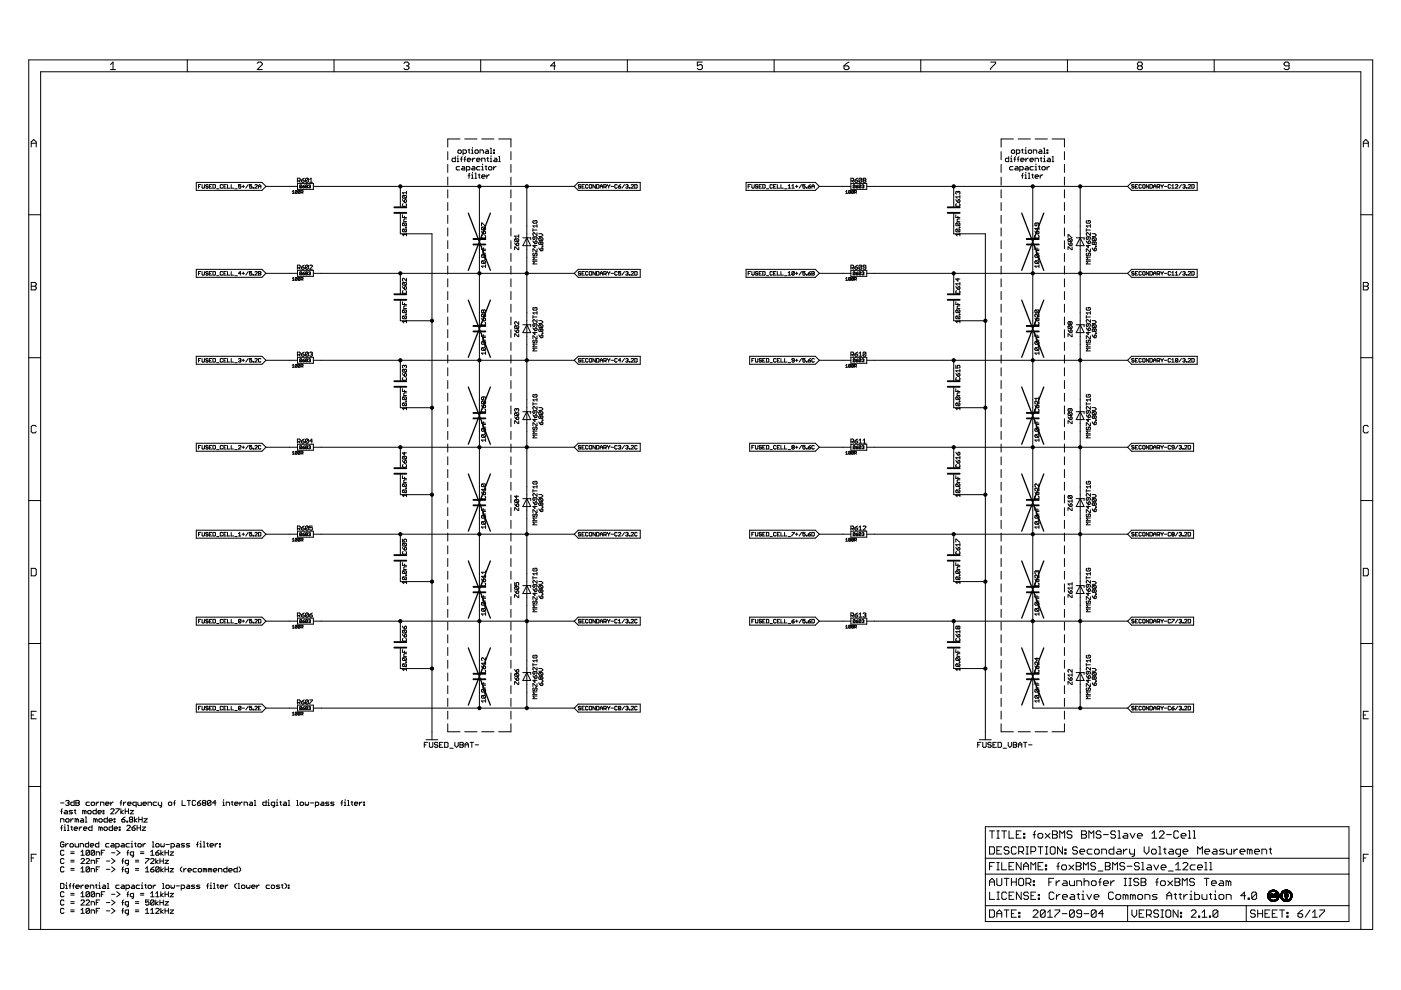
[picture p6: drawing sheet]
<svg xmlns="http://www.w3.org/2000/svg" width="297mm" height="210mm" viewBox="0 0 297 210" stroke-linecap="round" stroke-linejoin="round" font-family="sans-serif">
<g fill="none" stroke="#000" stroke-width=".21">
<path d="M6.1 12.7h284.9v184.4h-284.9zM23.4 13.7l.6-.5v1.6M23.4 14.8h1.1M39.7 12.7v2.5M54.5 13.4l.3-.2h.5l.3 .2v.3l-1.1 1.1h1.1M70.8 12.7v2.5M85.6 13.4l.3-.2h.5l.3 .2v.3l-.3 .3M86.2 14h.2M86.4 14l.3 .2v.3l-.3 .3h-.5l-.3-.3M101.9 12.7v2.5M117.8 14h-1.1l.8-.8v1.6M133 12.7v2.5"/>
<path d="M148.9 13.2h-1.1v.8l.6-.3h.2l.3 .3v.5l-.3 .3h-.5l-.3-.3M164.1 12.7v2.5M178.9 14h.8l.3 .2v.3l-.3 .3h-.5l-.3-.3zM180 13.2l-1.1 .8M195.2 12.7v2.5M210 13.2h1.1v.2l-1.1 1.1v.3M226.3 12.7v2.5M241.4 14l-.2 .2v.3l.2 .3h.5l.3-.3v-.3l-.3-.2M241.4 14l-.2-.3v-.3l.2-.2h.5l.3 .2v.3l-.3 .3M241.4 14h.5M257.4 12.7v2.5M273.3 14h-.8l-.3-.3v-.3l.3-.2h.5l.3 .2v1.1l-.3 .3h-.5l-.3-.3"/>
<path d="M6.6 31.2v-1.1l.6-.5 .5 .5v1.1M6.6 30.4h1.1M41.6 38.7h13.9l.9 .8-.9 .9h-13.9zM42.1 39.5h.2M42.6 39.1h-.5v.8M42.8 39.1l.2 .8 .3-.1v-.7M44.1 39.3l-.3-.2-.2 .3 .4 .1 .1 .3-.1 .1-.4-.1M44.4 39.5h.2M44.9 39.1h-.5v.8h.5M45.1 39.1l.6 .2-.1 .6h-.5zM47.2 39.3l-.1-.2-.4 .2 .1 .6 .4-.1M47.5 39.5h.2"/>
<path d="M48 39.1h-.5v.8h.5M48.2 39.1v.8h.6M49 39.1v.8h.5M51.1 39.1h-.5v.4l.2-.1 .3 .1-.2 .4-.3-.1M51.3 39.5h.5M51.6 39.3v.5M52.6 39.1l-.5 .8M53.4 39.1h-.5v.4l.2-.1 .3 .1-.1 .4-.4-.1M53.6 39.8l.2 .1zM54 39.3l.2-.2 .3 .2-.5 .6h.5M54.8 39.5h.5M54.8 39.9v-.5l.3-.3 .2 .3v.5"/>
<path d="M56.4 39.5h6.7M63.1 38.4h.4l.1-.5-.1-.1h-.4v.9M63.1 38.9h3.3v1.3h-3.3zM63.4 38.4l.2 .3M63.9 38.2h.5l.1 .3-.4 .2zM64 39.3l-.4-.1-.1 .5M64 39.3v.4h-.5M64 39.3l-.5 .4M64.2 39.5h.3l.1 .2-.3 .1zM64.5 37.8l-.6 .4M64.6 39.2l-.4 .3M65.2 39.3h-.4v.4"/>
<path d="M65.2 39.3v.4h-.4M65.2 39.3l-.4 .4M65.4 37.9v.6l-.2 .2-.4-.2M65.4 37.9l-.5-.1-.1 .1v.6M65.4 37.9l-.6 .6M65.4 39.3l.3-.1v.3M65.6 39.5h.1M65.7 38.7h.5M65.7 38.1l.3-.3v.9M65.7 39.5v.3l-.3-.1M66.4 39.5h55.4M84.9 39.5v4.4"/>
<path d="M94.9 32.2v1.7M94.9 34.9v1.7M94.9 37.5v1.8M96.5 33.2v1.1h-.5l-.2-.2v-.4l.2-.2h.5M96.9 34.3h.4M96.9 33.5h.2v.8M97.1 32l.2-.2h.3l.2 .2v.3l-.5 .2-.2-.2zM97.1 33v.2M97.5 35.3h-.6l-.2 .2v.4l.2 .1h.6M97.5 29.5h-2.6v1.7M97.6 33.7h.4M98 35.3h.4l.1 .2v.5h-.5l-.2-.1 .2-.2h.5"/>
<path d="M98 33.2l-.2 .2v.9M98.2 32.5h.5l.2-.2-.2-.5h-.5v1.1M98.4 33.7h.3M98.5 29.5h2.6M98.7 33.2l-.2 .2v.9M98.9 36h.5l.2-.1v-.4l-.2-.2h-.5v1.1M99.1 33.9h.7l-.2-.4h-.3l-.2 .2v.4l.2 .2h.3M99.3 31.8h.3M99.3 37.3h.3M99.4 31.6v.7l.2 .2M99.6 36.7l-.2 .2v.9M100 37.8h.3"/>
<path d="M100 32.5h.3M100 31.8h.2v.7M100 37.1h.2v.7M100.2 35.3h.3l.2 .2v.5h-.5l-.2-.1 .2-.2h.5M100.2 31.3v.1M100.2 33.5v.8M100.2 36.5v.2M100.7 37.8h.3M100.7 32l.2-.2h.3l.2 .5-.2 .2h-.3l-.2-.2zM100.7 33.5l-.5 .4M100.7 36.7h.2v1.1M101 33.9h.8l-.2-.4h-.4l-.2 .2v.4l.6 .2"/>
<path d="M101.4 37.1h.4M101.6 36.9v.7l.2 .2M101.6 39.5v11.1M101.8 32.5v-.7h.5l.2 .2v.5M101.8 35.3h-.6l-.2 .2v.4l.2 .1h.6M102.1 37.4h.7l-.1-.3-.6 .2v.3l.2 .2h.4M102.1 34.3v-.8h.6l.1 .2v.6M102.1 29.5h2.6M102.1 35.3h.2v.7M102.1 36h.4M102.3 34.8v.2M102.8 35.3h.4"/>
<path d="M103 31.8h.4l.2 .2v.5h-.6l-.2-.2 .2-.1h.6M103 35.1v.8l.2 .1M103.2 33.5h.4M103.2 37.1v.7M103.4 33.4v.7l.2 .2M103.6 35.5l.5-.2 .2 .2v.4l-.2 .1h-.3l-.2-.1zM103.8 37.1l-.6 .3M103.9 32.5h.4M103.9 31.4h.2v1.1M103.9 34.3h.4M103.9 33.5h.2v.8M104.1 33v.2"/>
<path d="M104.6 32.3h.2v.2h-.2zM104.6 31.8h.2v.2h-.2zM104.6 35.3v.7M104.8 33.5h.4l.2 .2v.6h-.6l-.2-.2 .2-.2h.6M105.2 35.3l-.6 .4M105.7 29.5h2.6v1.7M105.7 34.3h.4M105.7 33.2h.2v1.1M108.3 32.2v1.7M108.3 34.9v1.7M108.3 37.5v1.8M111.7 39.5v110.6"/>
<path d="M121.8 39.5l.8-.8h13.1v1.7h-13.1zM123.1 39.3l-.1-.2-.4 .2 .1 .2 .4 .1-.1 .3-.4-.1M123.4 39.5h.3M123.9 39.1h-.5v.8h.5M124.7 39.3l-.2-.2-.3 .2 .1 .6 .4-.1M124.9 39.3l.2-.2 .4 .2-.2 .6-.4-.1zM126.2 39.1v.8l-.5-.8v.8M126.5 39.1l.5 .2-.1 .6h-.4zM127.3 39.9v-.5l.2-.3 .3 .3v.5M127.3 39.5h.5M128 39.6h.4l.1-.3-.5-.2v.8M128.3 39.6l.2 .3"/>
<path d="M128.8 39.1l.3 .4M129.1 39.5v.4M129.3 39.1l-.2 .4M129.6 39.5h.5M130.9 39.3l-.2-.2-.4 .2v.5l.2 .1 .4-.1M131.1 39.5h.4l.1 .3-.4 .1zM131.6 39.1l-.5 .4M132.4 39.1l-.5 .8M132.7 39.3l.3-.2 .2 .2-.2 .2M132.9 39.5h.1M133 39.5l.2 .1-.2 .3-.3-.1M133.4 39.8l.2 .1z"/>
<path d="M133.8 39.3l.1-.2 .4 .2-.5 .6h.5M134.6 39.1l.5 .2-.1 .6h-.4zM158.2 38.7h14.7l.8 .8-.8 .9h-14.7zM158.6 39.5h.3M159.2 39.1h-.6v.8M159.4 39.1l.1 .8 .4-.1v-.7M160.7 39.3l-.4-.2-.1 .3 .3 .1 .2 .3-.2 .1-.3-.1M161 39.5h.2M161.5 39.1h-.5v.8h.5M161.7 39.1l.5 .2-.1 .6h-.4zM163.8 39.3l-.2-.2-.3 .2v.5l.1 .1 .4-.1M164 39.5h.3"/>
<path d="M164.5 39.1h-.5v.8h.5M164.8 39.1v.8h.5M165.6 39.1v.8h.5M167.1 39.4l.3-.3v.8M167.1 39.9h.5M167.9 39.9h.5M167.9 39.4l.2-.3v.8M168.7 39.5h.5M168.9 39.3v.5M169.9 39.1l-.5 .8M170.7 39.1h-.5v.4l.3-.1 .2 .1-.1 .4-.4-.1M171 39.8l.1 .1z"/>
<path d="M171.4 39.5h.3l.2 .3-.4 .1zM171.9 39.1l-.5 .4M172.1 39.9v-.5l.3-.3 .3 .3v.5M172.1 39.5h.6M173.7 39.5h6.7M180.4 38.4h.4l.2-.5-.2-.1h-.4v.9M180.4 38.9h3.4v1.3h-3.4zM180.7 38.4l.3 .3M181.3 38.2h.4l.1 .3-.4 .2zM181.3 39.3v.4h-.4M181.3 39.3l-.3-.1-.1 .5M181.3 39.3l-.4 .4"/>
<path d="M181.5 39.5h.3l.1 .2-.3 .1zM181.8 37.8l-.5 .4M181.9 39.2l-.4 .3M182.5 39.3h-.4v.4M182.5 39.3v.4h-.4M182.5 39.3l-.4 .4M182.7 37.9l-.4-.1-.2 .1v.6M182.7 37.9v.6l-.1 .2-.5-.2M182.7 37.9l-.6 .6M182.7 39.3l.3-.1v.3M182.9 39.5h.1M183 39.5v.3l-.3-.1"/>
<path d="M183.1 38.2l-.1 .2 .1 .3 .5-.2-.2-.3M183.1 38.2l-.1-.1 .1-.3 .5 .1-.2 .3M183.1 38.2h.3M183.8 39.5h55.3M202.2 39.5v4.4M212.3 32.2v1.7M212.3 34.9v1.7M212.3 37.5v1.8M213.9 33.2v1.1h-.6l-.1-.2v-.4l.1-.2h.6M214.2 33.5h.2v.8M214.2 34.3h.4M214.4 32l.2-.2h.4l.1 .5-.1 .2h-.4l-.2-.2z"/>
<path d="M214.4 33v.2M214.8 35.3h-.6l-.1 .2v.4l.1 .1h.6M214.9 29.5h-2.6v1.7M215 33.7h.3M215.3 33.2l-.2 .2v.9M215.3 35.3h.4l.2 .2v.5h-.6l-.2-.1 .2-.2h.6M215.5 32.5h.5l.2-.2-.2-.5h-.5v1.1M215.7 33.7h.3M215.9 29.5h2.6M216 33.2l-.1 .2v.9M216.2 36h.6l.1-.1v-.4l-.1-.2h-.6v1.1M216.4 33.9h.7l-.2-.4h-.3l-.2 .2v.4l.2 .2h.3"/>
<path d="M216.6 31.8h.3M216.6 37.3h.3M216.8 31.6v.7l.1 .2M216.9 36.7l-.1 .2v.9M217.3 37.8h.4M217.3 32.5h.4M217.3 31.8h.2v.7M217.3 37.1h.2v.7M217.5 35.3h.3l.2 .2v.5h-.5l-.2-.1 .2-.2h.5M217.5 31.3v.1M217.5 33.5v.8M217.5 36.5v.2"/>
<path d="M218 33.5l-.5 .4M218 37.8h.4M218 32l.2-.2h.4l.1 .5-.1 .2h-.4l-.2-.2zM218 36.7h.2v1.1M218.4 33.9h.7l-.2-.4h-.3l-.2 .2v.4l.5 .2M218.7 37.1h.4M218.9 36.9v.7l.2 .2M219 39.5v11.1M219.1 32.5v-.7h.5l.2 .2v.5M219.1 35.3h-.5l-.2 .2v.4l.2 .1h.5M219.5 34.3v-.8h.5l.2 .2v.6M219.5 37.4h.7l-.2-.3-.5 .2v.3l.1 .2h.4"/>
<path d="M219.5 29.5h2.6M219.5 35.3h.1v.7M219.5 36h.3M219.6 34.8v.2M220.2 35.3h.3M220.4 31.8h.3l.2 .2v.5h-.5l-.2-.2 .2-.1h.5M220.4 35.1v.8l.1 .1M220.5 37.1v.7M220.5 33.5h.4M220.7 33.4v.7l.2 .2M220.9 35.5l.5-.2 .2 .2v.4l-.2 .1h-.3l-.2-.1zM221.1 37.1l-.6 .3"/>
<path d="M221.3 32.5h.3M221.3 31.4h.1v1.1M221.3 33.5h.1v.8M221.3 34.3h.3M221.4 33v.2M222 32.3h.2v.2h-.2zM222 31.8h.2v.2h-.2zM222 35.3v.7M222.2 33.5h.3l.2 .2v.6h-.5l-.2-.2 .2-.2h.5M222.5 35.3l-.5 .4M223.1 29.5h2.6v1.7M223.1 34.3h.3"/>
<path d="M223.1 33.2h.1v1.1M225.7 32.2v1.7M225.7 34.9v1.7M225.7 37.5v1.8M229 39.5v110.6M239.9 38.7h13.9v1.7h-13.9l-.8-.9zM240.5 39.3l-.2-.2-.4 .2 .2 .2 .4 .1-.2 .3-.4-.1M240.7 39.5h.3M241.2 39.1h-.5v.8h.5M242 39.3l-.1-.2-.4 .2v.5l.1 .1 .4-.1M242.4 39.1l.4 .2-.1 .6-.4-.1zM243.5 39.1v.8l-.5-.8v.8"/>
<path d="M243.8 39.1l.5 .2-.1 .6h-.4zM244.6 39.5h.5M244.6 39.9v-.5l.2-.3 .3 .3v.5M245.3 39.6h.4l.2-.3-.6-.2v.8M245.6 39.6l.3 .3M246.1 39.1l.3 .4M246.4 39.5v.4M246.6 39.1l-.2 .4M246.9 39.5h.5M248.2 39.3l-.1-.2-.4 .2v.5l.1 .1 .4-.1M248.4 39.9h.6M248.4 39.4l.3-.3v.8"/>
<path d="M249.2 39.3l.1-.2 .4 .2-.5 .6h.5M250.5 39.1l-.5 .8M250.8 39.3l.3-.2 .2 .2-.2 .2M251 39.5h.1M251.1 39.5l.2 .1-.2 .3-.3-.1M251.5 39.8l.2 .1zM251.9 39.3l.1-.2 .4 .2-.5 .6h.5M252.7 39.1l.5 .2-.1 .6h-.4zM289.1 30.4h1M289.1 31.2v-1.1l.5-.5 .5 .5v1.1M6.1 45.5h2.5M6.6 59.9h.8l.3 .3v.2l-.3 .3 .3 .2v.3l-.3 .3h-.8z"/>
<path d="M41.6 57.1h13.9l.9 .9-.9 .8h-13.9zM42.1 58h.2M42.6 57.6h-.5v.7M42.8 57.6l.2 .7 .3-.1v-.6M44.1 57.7l-.3-.1-.2 .2 .4 .2 .1 .2-.1 .1-.4-.1M44.4 58h.2M44.9 57.6h-.5v.7h.5M45.1 57.6l.6 .1-.1 .6h-.5zM45.9 58.5h.5M45.9 40h.5M47.2 57.7l-.1-.1-.4 .1 .1 .6 .4-.1M47.5 58h.2"/>
<path d="M48 57.6h-.5v.7h.5M48.2 57.6v.7h.6M49 57.6v.7h.5M49.8 58.5h.5M49.8 40h.5M51.1 58h-.5l.3-.4v.7M51.3 58h.5M51.6 57.7v.5M52.6 57.6l-.5 .7M53.4 57.6h-.5v.4l.2-.2 .3 .2-.1 .3-.4-.1M53.6 58.2l.2 .1zM54 57.7l.2-.1 .3 .1-.5 .6h.5"/>
<path d="M54.8 58h.4M54.8 57.6l.5 .1-.1 .6h-.4zM56.4 58h6.7M62 40.6l.2-.2v.6M62 59l.2-.2v.6M62 41h.4M62 59.4h.4M63 40.5l-.1 .5-.3-.1M63 40.5l-.3-.1-.1 .5M63 58.9l-.3-.1-.1 .5M63 58.9l-.1 .5-.3-.1M63 40.5l-.4 .4"/>
<path d="M63 58.9l-.4 .4M63.1 56.8h.4l.1-.4-.1-.2h-.4v.9M63.1 57.3h3.3v1.3h-3.3zM63.4 56.8l.2 .3M63.6 40.5v.4h-.4M63.6 40.5l-.3-.1-.1 .5M63.6 58.9l-.3-.1-.1 .5M63.6 58.9v.4h-.4M63.6 40.5l-.4 .4M63.6 58.9l-.4 .4M63.8 40.8l.4-.1-.1-.3h-.3v.6M63.8 59.2h.3l.1-.3-.4-.1v.6"/>
<path d="M63.9 56.6h.5l.1 .3-.4 .2zM64 57.7l-.1 .6-.4-.1M64 57.7l-.4-.1-.1 .6M64 57.7l-.5 .5M64.1 40.8l.1 .2M64.1 59.2l.1 .2M64.2 58h.3l.1 .2-.3 .1zM64.5 56.2l-.6 .4M64.6 57.6l-.4 .4M65.2 57.7h-.4v.5M65.2 57.7v.5h-.4M65.2 57.7l-.4 .5"/>
<path d="M65.4 56.4v.5l-.2 .2-.4-.2M65.4 56.4l-.5-.2-.1 .2v.5M65.4 56.4l-.6 .5M65.4 57.7l.3-.1v.4M65.6 58h.1M65.7 56.4l.1-.2 .4 .2-.5 .7h.5M65.7 58v.3l-.3-.1M66.4 58h55.4M84.9 45.2v4.4h6.7v107.2M84.9 58v4.3M85.3 45.6v.5h.9M85.3 42.3l.5 .6"/>
<path d="M85.5 41.4h.5l.2 .2-.2 .4M85.5 43.2l-.2 .1 .2 .5 .7-.2-.2-.4M85.5 47.3h.5l.2 .1-.2 .5M85.5 48.6h.5l.2 .1-.2 .4M85.5 59.9h.5l.2 .1-.2 .5M85.5 41.4l-.2 .5 .2 .1h.5M85.5 47.3l-.2 .4 .2 .2h.5M85.5 48.6l-.2 .4 .7 .1M85.5 59.9l-.2 .4 .2 .2h.5M85.5 48.6l.5 .5M85.5 47.3l.5 .6M85.5 59.9l.5 .6"/>
<path d="M85.5 41.4l.5 .6M85.8 42.5l.1-.2 .3 .2-.2 .4h-.2zM85.8 45.8v.3M86 48.2l.2 .1zM86.2 40.6v.6M86.2 49.4v.6M86.2 59v.6l-.6-.6-.3 .2 .2 .4M86.2 46.4h-.4l-.2 .2v.4h.6M86.2 49.7h-.9l.3 .3M86.2 40.9h-.9l.3 .3M94.9 40.2v1.8M94.9 42.9v1.7"/>
<path d="M94.9 45.6v1.7M94.9 48.3v1.7M94.9 51v1.7M94.9 53.7v1.7M94.9 56.4v1.7M94.9 59.1v1.7M101.6 51.9v17.1M102.1 47.9v-.6l.9 .6M102.1 52.3v.5h.9M102.1 49l.4 .6M102.2 48.2h.6l.2 .1-.2 .4M102.2 54l-.1 .4 .1 .2h.6"/>
<path d="M102.2 49.9l-.1 .1 .1 .5h.6l.2-.2-.2-.4M102.2 54h.6l.2 .1-.2 .5M102.2 55.3h.6l.2 .1-.2 .5M102.2 55.3l-.1 .4 .1 .2h.6M102.2 48.2l-.1 .4 .7 .1M102.2 55.3l.6 .6M102.2 54l.6 .6M102.2 48.2l.6 .5M102.5 52.5v.3M102.7 49l.3 .2-.2 .4h-.3zM102.8 54.8l.2 .2zM103 56.4h-.9l.3 .3"/>
<path d="M103 56.1v.6M103 53.1l-.6 .2v.4h.6M108.3 40.2v1.8M108.3 42.9v1.7M108.3 45.6v1.7M108.3 48.3v1.7M108.3 51v1.7M108.3 53.7v1.7M108.3 56.4v1.7M108.3 59.1v1.7M109.1 51.5l.4 .6M109.3 50.6l-.2 .5 .2 .1h.5"/>
<path d="M109.3 50.6h.5l.2 .2-.2 .4M109.3 50.6l.5 .6M109.5 51.6l.2-.1 .3 .1-.2 .5h-.3zM110 52.4v.5l-.9-.5v.5M110 49.8v.6M110 50.1h-.9l.3 .3M110.8 50.4h1.7v.4M111.7 50.4l.8 1.7h-1.7zM113 48.5v.6M113 51.1l.4 .5M113 48.8h.9M113.1 53.7l-.1 .1 .1 .5 .3-.2 .2-.4 .3 .1-.2 .5"/>
<path d="M113.1 46.8l-.1 .1 .1 .4h.6l.2-.1-.2-.4h-.3v.2M113.4 50.2v.4l-.1 .2-.3-.2 .1-.4h.6l.2 .2-.2 .4M113.4 51.2l.3-.1 .2 .4-.5 .1zM113.4 51.9v.6l-.4-.4h.9M113.9 55.4h-.9l.3 .3-.3 .3h.9M113.9 54.5h-.9l.3 .3-.3 .3h.9M113.9 49.3v.6l-.6-.6-.3 .2 .1 .4M113.9 52.8v.6l-.8-.6h-.1v.6M113.9 47.6v.6M113.9 47.9h-.9l.3 .3M114.2 52.6l.5 .6M114.2 49.6h.6l.3 .2-.3 .3h-.6"/>
<path d="M114.4 50.4h.6l.1 .2-.1 .4M114.4 50.4l-.2 .5 .2 .1h.6M114.4 50.4l.6 .6M114.7 51.4l.1-.1 .3 .1-.1 .5-.3-.2M114.7 52.7l.1-.1 .3 .1-.1 .5h-.3zM114.7 51.4v.3M114.7 51.4l-.2-.1-.3 .1 .2 .5 .3-.2M115 52.2l.1 .1zM121.8 58l.8-.9h13.1v1.7h-13.1zM123.1 57.7l-.1-.1-.4 .1 .1 .3 .4 .1-.1 .2-.4-.1M123.4 58h.3M123.9 57.6h-.5v.7h.5"/>
<path d="M124.7 57.7l-.2-.1-.3 .1 .1 .6 .4-.1M124.9 57.7l.2-.1 .4 .1-.2 .6-.4-.1zM126.2 57.6v.7l-.5-.7v.7M126.5 57.6l.5 .1-.1 .6h-.4zM127.3 58.3v-.5l.2-.2 .3 .2v.5M127.3 58h.5M128 58.1h.4l.1-.4-.5-.1v.7M128.3 58.1l.2 .2M128.8 57.6l.3 .4M129.1 58v.3M129.3 57.6l-.2 .4M129.6 58h.5"/>
<path d="M130.9 57.7l-.2-.1-.4 .1v.5l.2 .1 .4-.1M131.6 57.6h-.5v.4l.3-.2 .2 .2-.1 .3-.4-.1M132.4 57.6l-.5 .7M132.7 57.7l.3-.1 .2 .1-.2 .3M132.9 58h.1M133 58l.2 .1-.2 .2-.3-.1M133.4 58.2l.2 .1zM133.8 57.7l.1-.1 .4 .1-.5 .6h.5M134.6 57.6l.5 .1-.1 .6h-.4zM158.2 57.1h14.7l.8 .9-.8 .8h-14.7zM158.6 58h.3M159.2 57.6h-.6v.7"/>
<path d="M159.4 57.6l.1 .7 .4-.1v-.6M160.7 57.7l-.4-.1-.1 .2 .3 .2 .2 .2-.2 .1-.3-.1M161 58h.2M161.5 57.6h-.5v.7h.5M161.7 57.6l.5 .1-.1 .6h-.4zM162.5 58.5h.5M162.5 40h.5M163.8 57.7l-.2-.1-.3 .1v.5l.1 .1 .4-.1M164 58h.3M164.5 57.6h-.5v.7h.5M164.8 57.6v.7h.5M165.6 57.6v.7h.5"/>
<path d="M166.3 58.5h.6M166.3 40h.6M167.1 57.8l.3-.2v.7M167.1 58.3h.5M168.4 57.7l-.4-.1-.1 .6M168.4 57.7l-.5 .5M168.4 57.7l-.1 .6-.4-.1M168.7 58h.5M168.9 57.7v.5M169.9 57.6l-.5 .7M170.7 57.6h-.5v.4l.3-.2 .2 .2-.1 .3-.4-.1M171 58.2l.1 .1z"/>
<path d="M171.4 58h.3l.2 .2-.4 .1zM171.9 57.6l-.5 .4M172.1 58h.4M172.1 57.6l.6 .1-.2 .3 .2 .2-.2 .1h-.4zM173.7 58h6.7M179.3 40.6l.2-.2v.6M179.3 41h.4M179.3 59.4h.4M179.3 59l.2-.2v.6M180.3 40.5v.4h-.4M180.3 40.5l-.3-.1-.1 .5M180.3 58.9v.4h-.4"/>
<path d="M180.3 58.9l-.3-.1-.1 .5M180.3 40.5l-.4 .4M180.3 58.9l-.4 .4M180.4 56.8h.4l.2-.4-.2-.2h-.4v.9M180.4 57.3h3.4v1.3h-3.4zM180.7 56.8l.3 .3M181 58.9l-.4 .4M181 40.5v.4h-.4M181 40.5h-.4v.4M181 58.9v.4h-.4M181 58.9h-.4v.4M181 40.5l-.4 .4"/>
<path d="M181.2 40.8l.4-.1-.1-.3h-.3v.6M181.2 59.2l.4-.1-.1-.3h-.3v.6M181.3 56.6h.4l.1 .3-.4 .2zM181.3 57.7l-.3-.1-.1 .6M181.3 57.7v.5h-.4M181.3 57.7l-.4 .5M181.4 40.8l.2 .2M181.4 59.2l.2 .2M181.5 58h.3l.1 .2-.3 .1zM181.8 56.2l-.5 .4M181.9 57.6l-.4 .4M182.5 57.7h-.4v.5"/>
<path d="M182.5 57.7v.5h-.4M182.5 57.7l-.4 .5M182.7 56.4l-.4-.2-.2 .2v.5M182.7 56.4v.5l-.1 .2-.5-.2M182.7 56.4l-.6 .5M182.7 57.7l.3-.1v.4M182.9 58h.1M183 58v.3l-.3-.1M183.6 56.6h-.5l-.1-.1 .1-.3 .5 .2v.5l-.2 .2-.4-.2M183.8 58h55.3M202.2 45.2v4.4h6.7v107.2M202.2 58v4.3"/>
<path d="M202.6 45.6v.5h.9M202.6 42.3l.5 .6M202.8 48.6l-.2 .4 .8 .1M202.8 48.6h.6l.1 .1-.1 .4M202.8 47.3l-.2 .1 .2 .5h.6M202.8 47.3h.6l.1 .1-.1 .5M202.8 43.2l-.2 .1 .2 .5h.6l.1-.2-.1-.4M202.8 48.6l.6 .5M202.8 47.3l.6 .6M203.1 40.7l.1-.1 .3 .1-.1 .5M203.1 42.5l.1-.2 .3 .2-.1 .4h-.3zM203.1 40.7l-.2-.1-.3 .1 .2 .5"/>
<path d="M203.1 40.7v.2M203.1 45.8v.3M203.1 59v.6l-.5-.4h.9M203.4 48.2l.1 .1zM203.5 49.7h-.9l.3 .3M203.5 46.4h-.4l-.2 .2v.4h.6M203.5 41.4v.6M203.5 49.4v.6M203.5 59.9v.6M203.5 41.7h-.9l.3 .3M212.3 40.2v1.8M212.3 42.9v1.7"/>
<path d="M212.3 45.6v1.7M212.3 48.3v1.7M212.3 51v1.7M212.3 53.7v1.7M212.3 56.4v1.7M212.3 59.1v1.7M219 51.9v17.1M219.4 52.3v.5h.9M219.4 49l.5 .6M219.6 54l-.2 .4 .2 .2h.5M219.6 55.3l-.2 .4 .2 .2h.5M219.6 55.3h.5l.2 .1-.2 .5"/>
<path d="M219.6 54h.5l.2 .1-.2 .5M219.6 49.9l-.2 .1 .2 .5h.5l.2-.2-.2-.4M219.6 55.3l.5 .6M219.6 54l.5 .6M219.9 47.3v.4l-.2 .2-.3-.2 .2-.4h.5l.2 .1-.2 .5M219.9 49.2l.1-.2 .3 .2-.2 .4h-.2zM219.9 52.5v.3M220.1 54.8l.2 .2zM220.3 56.4h-.9l.3 .3M220.3 53.1l-.6 .2v.4h.6M220.3 48.2v.5M220.3 56.1v.6"/>
<path d="M220.3 48.5h-.9l.3 .2M225.7 40.2v1.8M225.7 42.9v1.7M225.7 45.6v1.7M225.7 48.3v1.7M225.7 51v1.7M225.7 53.7v1.7M225.7 56.4v1.7M225.7 59.1v1.7M226.4 50.4v-.6l.9 .6M226.4 51.5l.5 .6M226.6 50.6h.6l.1 .2-.1 .4"/>
<path d="M226.6 50.6l-.2 .5 .2 .1h.6M226.6 50.6l.6 .6M227 51.5l.3 .1-.1 .5h-.3zM227.3 52.4v.5l-.9-.5v.5M228.2 50.4h1.6v.4M229 50.4l.8 1.7h-1.6zM230.3 48.8h.9M230.3 48.5v.6M230.3 51.1l.4 .5M230.5 53.7l-.2 .1 .2 .5 .2-.2 .2-.4 .3 .1-.2 .5M230.5 46.8l-.2 .1 .2 .4h.5l.2-.1-.2-.4h-.3v.2M230.7 51.9v.6l-.4-.4h.9"/>
<path d="M230.7 51.2l.3-.1 .2 .4-.5 .1zM230.7 50.2l-.1 .6-.3-.2 .2-.4h.5l.2 .2-.2 .4M231.2 55.4h-.9l.3 .3-.3 .3h.9M231.2 54.5h-.9l.3 .3-.3 .3h.9M231.2 52.8v.6l-.9-.6v.6M231.2 49.3v.6l-.6-.6-.3 .2 .2 .4M231.2 47.9h-.9l.3 .3M231.2 47.6v.6M231.6 49.6h.6l.2 .2-.2 .3h-.6M231.6 52.6l.4 .6M231.7 50.4h.6l.1 .2-.1 .4M231.7 50.4l-.1 .2 .1 .4h.6"/>
<path d="M231.7 50.4l.6 .6M232 52.7l.2-.1 .2 .1-.1 .5h-.3zM232 51.4l-.1-.1-.3 .1 .1 .5 .3-.2M232 51.4l.2-.1 .2 .1-.1 .5-.3-.2M232 51.4v.3M232.3 52.2l.1 .1zM239.1 58l.8-.9h13.9v1.7h-13.9zM240.5 57.7l-.4-.1-.2 .2 .4 .2 .2 .2-.2 .1-.4-.1M240.7 58h.3M241.2 57.6h-.5v.7h.5M242 57.7l-.1-.1-.4 .1v.5l.1 .1 .4-.1M242.4 57.6l.4 .1-.1 .6-.4-.1z"/>
<path d="M243.5 57.6v.7l-.5-.7v.7M243.8 57.6l.5 .1-.1 .6h-.4zM244.6 58h.5M244.6 58.3v-.5l.2-.2 .3 .2v.5M245.3 58.1h.4l.2-.4-.6-.1v.7M245.6 58.1l.3 .2M246.1 57.6l.3 .4M246.4 58v.3M246.6 57.6l-.2 .4M246.9 58h.5M248.2 57.7l-.1-.1-.4 .1v.5l.1 .1 .4-.1M248.4 58.3h.6"/>
<path d="M248.4 57.8l.3-.2v.7M249.2 58.3h.5M249.2 57.8l.3-.2v.7M250.5 57.6l-.5 .7M250.8 57.7l.3-.1 .2 .1-.2 .3M251 58h.1M251.1 58l.2 .1-.2 .2-.3-.1M251.5 58.2l.2 .1zM251.9 57.7l.1-.1 .4 .1-.5 .6h.5M252.7 57.6l.5 .1-.1 .6h-.4zM288.5 45.5h2.5M289.1 59.9h.8l.2 .3v.2l-.2 .3 .2 .2v.3l-.2 .3h-.8z"/>
<path d="M6.1 75.8h2.5M6.6 60.7h.8M41.6 75.5h13.9l.9 .9-.9 .8h-13.9zM42.1 76.4h.2M42.6 76h-.5v.8M42.8 76l.2 .8 .3-.2v-.6M44.1 76.1l-.3-.1-.2 .3 .4 .1 .1 .2-.1 .2-.4-.2M44.4 76.4h.2M44.9 76h-.5v.8h.5M45.1 76l.6 .1-.1 .7h-.5zM45.9 76.9h.5M47.2 76.1l-.1-.1-.4 .1 .1 .7 .4-.2"/>
<path d="M47.5 76.4h.2M48 76h-.5v.8h.5M48.2 76v.8h.6M49 76v.8h.5M49.8 76.9h.5M50.6 76.1l.3-.1 .2 .1-.2 .3M50.8 76.4h.1M50.9 76.4l.2 .1-.2 .3-.3-.2M51.3 76.4h.5M51.6 76.1v.5M52.6 76l-.5 .8M53.4 76h-.5v.4l.2-.1 .3 .1-.1 .4-.4-.2"/>
<path d="M53.6 76.6l.2 .2zM54 76.1l.2-.1 .3 .1-.5 .7h.5M55.3 76.1l-.1-.1-.4 .1 .1 .7 .4-.2M56.4 76.4h6.7M62 77.5l.2-.2v.6M62 77.9h.4M63 77.4l-.3-.1-.1 .5M63 77.4l-.1 .5-.3-.1M63 77.4l-.4 .4M63.1 75.2h.4l.1-.4-.1-.1h-.4v.8M63.1 75.8h3.3v1.2h-3.3zM63.4 75.2l.2 .3"/>
<path d="M63.6 77.4l-.3-.1-.1 .5M63.6 77.4l-.1 .5-.3-.1M63.6 77.4l-.4 .4M63.8 77.7h.3l.1-.3-.4-.1v.6M63.9 75.1h.5l.1 .3-.4 .1zM64 76.2h-.5v.4M64 76.2v.4h-.5M64 76.2l-.5 .4M64.1 77.7l.1 .2M64.2 76.4h.3l.1 .2-.3 .1zM64.5 74.7l-.6 .4M64.6 76.1l-.4 .3"/>
<path d="M65.2 76.2h-.4v.4M65.2 76.2v.4h-.4M65.2 76.2l-.4 .4M65.4 74.8v.6l-.2 .1-.4-.1M65.4 74.8l-.5-.1-.1 .1v.6M65.4 74.8l-.6 .6M65.4 76.2l.3-.1v.3M65.6 76.4h.1M65.7 74.8l.4-.1 .1 .1-.1 .3M65.7 76.4v.3l-.3-.1M66 75.1h.1M66.1 75.1l.1 .1-.1 .3-.4-.1"/>
<path d="M66.4 76.4h55.4M84.9 63.6v4.4h6.7M84.9 76.4v4.4M85.3 64v.6h.9M85.3 79.2l.5 .6M85.3 60.7l.5 .6M85.5 61.6l-.2 .2 .2 .4 .7-.1-.2-.5M85.5 65.7h.5l.2 .2-.2 .4M85.5 67h.5l.2 .2-.2 .4M85.5 78.3h.5l.2 .2-.2 .4M85.5 65.7l-.2 .4 .2 .2h.5M85.5 67l-.2 .4 .2 .2h.5"/>
<path d="M85.5 78.3l-.2 .5 .2 .1h.5M85.5 67l.5 .6M85.5 65.7l.5 .6M85.5 78.3l.5 .6M85.8 60.9l.1-.2 .3 .2-.2 .4h-.2zM85.8 77.6l.1-.2 .3 .2-.2 .4M85.8 79.3l.1-.1 .3 .1-.2 .5h-.2zM85.8 77.6l-.2-.2-.3 .2 .2 .4M85.8 64.3v.3M85.8 77.6v.1M86 66.6l.2 .1zM86.2 67.9v.6"/>
<path d="M86.2 64.9h-.4l-.2 .1v.4h.6M86.2 68.2h-.9l.3 .3M94.9 61.8v1.7M94.9 64.5v1.7M94.9 67.2v1.7M94.9 69.9v1.7M94.9 72.6v1.7M94.9 75.3v1.7M94.9 78v1.7M101.6 70.4v17.1M102.1 70.7v.6h.9M102.1 67.5l.4 .5"/>
<path d="M102.2 66.6h.6l.2 .1-.2 .5M102.2 66.6l.6 .6M102.2 72.4l-.1 .5 .1 .1h.6M102.2 68.3l-.1 .2 .1 .4h.6l.2-.2-.2-.4M102.2 72.4h.6l.2 .2-.2 .4M102.2 73.7l.8 .2-.2 .4M102.2 66.6l-.1 .4 .7 .2M102.2 73.7l-.1 .4 .1 .2h.6M102.2 73.7l.6 .6M102.2 72.4l.6 .6M102.5 65.9l-.1-.2-.3 .2 .1 .4 .3-.1M102.5 65.9l.2-.2 .3 .2-.2 .4-.3-.1"/>
<path d="M102.5 65.9v.3M102.5 71v.3M102.7 67.5l.3 .1-.2 .4h-.3zM102.8 73.3l.2 .1zM103 74.6v.6M103 71.6l-.6 .1v.4h.6M103 74.9h-.9l.3 .3M108.3 61.8v1.7M108.3 64.5v1.7M108.3 67.2v1.7M108.3 69.9v1.7M108.3 72.6v1.7"/>
<path d="M108.3 75.3v1.7M108.3 78v1.7M109.1 69.9l.4 .6M109.3 69.1l-.2 .4 .2 .2h.5M109.3 69.1h.5l.2 .1-.2 .5M109.3 69.1l.5 .6M109.5 70.1l.3-.2 .2 .5-.5 .1zM110 68.2v.6l-.6-.6-.3 .1 .2 .5M110 70.8v.6l-.9-.6v.6M110.8 68.9h1.7v.4M111.7 68.9l.8 1.6h-1.7zM113 66.9v.6"/>
<path d="M113 69.5l.4 .6M113 67.2h.9M113.1 65.2l-.1 .1 .1 .5h.6l.2-.5-.5-.1v.3M113.1 72.1l-.1 .4 .3 .2 .1-.5 .3-.1 .2 .1-.2 .5M113.4 68.6v.5l-.1 .1-.3-.1 .1-.5h.6l.2 .2-.2 .4M113.4 69.7l.3-.2 .2 .4-.5 .2zM113.4 70.4v.6l-.4-.5h.9M113.9 67.8v.5l-.6-.5-.3 .1 .1 .4M113.9 71.2v.6l-.9-.6v.6M113.9 66v.6M113.9 73.8h-.9l.3 .3-.3 .3h.9M113.9 73h-.9l.3 .3-.3 .2h.9"/>
<path d="M113.9 66.3h-.9l.3 .3M114.2 71l.5 .6M114.2 68h.6l.3 .3-.3 .3h-.6M114.4 68.9h.6l.1 .1-.1 .4M114.4 68.9l-.2 .4 .2 .1h.6M114.4 68.9l.6 .5M114.7 69.9l.1-.2 .3 .2-.1 .4-.3-.2M114.7 71.2l.1-.2 .3 .2-.1 .4h-.3zM114.7 69.9v.2M114.7 69.9l-.2-.2-.3 .2 .2 .4 .3-.2M115 70.6l.1 .1zM121.8 76.4l.8-.9h13.1v1.7h-13.1z"/>
<path d="M123.1 76.1l-.1-.1-.4 .1 .1 .3 .4 .1-.1 .3-.4-.2M123.4 76.4h.3M123.9 76h-.5v.8h.5M124.7 76.1l-.2-.1-.3 .1 .1 .7 .4-.2M124.9 76.1l.2-.1 .4 .1-.2 .7-.4-.2zM126.2 76v.8l-.5-.8v.8M126.5 76l.5 .1-.1 .7h-.4zM127.3 76.8v-.5l.2-.3 .3 .3v.5M127.3 76.4h.5M128 76.5h.4l.1-.4-.5-.1v.8M128.3 76.5l.2 .3M128.8 76l.3 .4"/>
<path d="M129.1 76.4v.4M129.3 76l-.2 .4M129.6 76.4h.5M130.9 76.1l-.2-.1-.4 .1v.5l.2 .2 .4-.2M131.6 76.4h-.5l.4-.4v.8M132.4 76l-.5 .8M132.7 76.1l.3-.1 .2 .1-.2 .3M132.9 76.4h.1M133 76.4l.2 .1-.2 .3-.3-.2M133.4 76.6l.2 .2zM133.8 76.1l.1-.1 .4 .1-.5 .7h.5M134.6 76l.5 .1-.1 .7h-.4z"/>
<path d="M158.9 75.5h14l.8 .9-.8 .8h-14zM159.4 76.4h.3M159.9 76h-.5v.8M160.2 76l.1 .8 .4-.2v-.6M161.5 76.1l-.4-.1-.1 .3 .3 .1 .2 .2-.2 .2-.3-.2M161.7 76.4h.3M162.2 76h-.5v.8h.5M162.5 76l.5 .1-.1 .7h-.4zM163.3 76.9h.5M164.5 76.1l-.1-.1-.4 .1v.5l.2 .2 .3-.2M164.8 76.4h.3M165.3 76h-.5v.8h.5"/>
<path d="M165.6 76v.8h.5M166.3 76v.8h.6M167.1 76.9h.5M168.4 76.4l-.5-.1 .1-.3 .4 .1v.5l-.1 .2-.4-.2M168.7 76.4h.5M168.9 76.1v.5M169.9 76l-.5 .8M170.7 76h-.5v.4l.3-.1 .2 .1-.1 .4-.4-.2M171 76.6l.1 .2zM171.4 76.4h.3l.2 .2-.4 .2zM171.9 76l-.5 .4M172.7 76.1l-.2-.1-.4 .1 .2 .7 .4-.2"/>
<path d="M173.7 76.4h6.7M179.3 77.9h.4M179.3 77.5l.2-.2v.6M180.3 77.4l-.1 .5-.3-.1M180.3 77.4l-.3-.1-.1 .5M180.3 77.4l-.4 .4M180.4 75.2h.4l.2-.4-.2-.1h-.4v.8M180.4 75.8h3.4v1.2h-3.4zM180.7 75.2l.3 .3M181 77.4l-.4 .4M181 77.4l-.2 .5-.2-.1M181 77.4h-.4v.4"/>
<path d="M181.2 77.7l.4-.1-.1-.3h-.3v.6M181.3 75.1h.4l.1 .3-.4 .1zM181.3 76.2l-.3-.1-.1 .5M181.3 76.2v.4h-.4M181.3 76.2l-.4 .4M181.4 77.7l.2 .2M181.5 76.4h.3l.1 .2-.3 .1zM181.8 74.7l-.5 .4M181.9 76.1l-.4 .3M182.1 75.5h.6M182.1 74.9l.3-.2v.8M182.5 76.2h-.4v.4"/>
<path d="M182.5 76.2v.4h-.4M182.5 76.2l-.4 .4M182.7 76.2l.3-.1v.3M182.9 76.4h.1M183 76.4v.3l-.3-.1M183.6 74.8v.6l-.2 .1-.4-.1M183.6 74.8l-.5-.1-.1 .1v.6M183.6 74.8l-.6 .6M183.8 76.4h55.3M202.2 63.6v4.4h6.7M202.2 76.4v4.4M202.6 64v.6h.9"/>
<path d="M202.6 77.4v.6h.5l-.2-.3 .2-.3 .4 .2-.1 .4M202.6 79.2l.5 .6M202.6 60.7l.5 .6M202.8 67l-.2 .2 .2 .4h.6M202.8 67h.6l.1 .2-.1 .4M202.8 65.7l-.2 .2 .2 .4h.6M202.8 65.7h.6l.1 .2-.1 .4M202.8 61.6l-.2 .2 .2 .4h.6l.1-.1-.1-.5M202.8 67l.6 .6M202.8 65.7l.6 .6M203.1 60.9l.1-.2 .3 .2-.1 .4h-.3zM203.1 79.3l.1-.1 .3 .1-.1 .5h-.3z"/>
<path d="M203.1 64.3v.3M203.4 66.6l.1 .1zM203.5 68.2h-.9l.3 .3M203.5 64.9h-.4l-.2 .1v.4h.6M203.5 67.9v.6M203.5 78.3v.6M203.5 78.6h-.9l.3 .3M203.5 60.2h-.9l.3 .3M212.3 61.8v1.7M212.3 64.5v1.7M212.3 67.2v1.7M212.3 69.9v1.7"/>
<path d="M212.3 72.6v1.7M212.3 75.3v1.7M212.3 78v1.7M219 70.4v17.1M219.4 70.7v.6h.9M219.4 67.5l.5 .5M219.6 65.7l-.2 .5 .2 .1h.5M219.6 65.7h.5l.2 .2-.2 .4M219.6 72.4l-.2 .5 .2 .1h.5M219.6 73.7l-.2 .4 .2 .2h.5M219.6 73.7l.7 .2-.2 .4M219.6 72.4h.5l.2 .2-.2 .4"/>
<path d="M219.6 68.3l-.2 .2 .2 .4h.5l.2-.2-.2-.4M219.6 73.7l.5 .6M219.6 72.4l.5 .6M219.6 65.7l.5 .6M219.9 67.6l.1-.1 .3 .1-.2 .4h-.2zM219.9 71v.3M220.1 73.3l.2 .1zM220.3 66.6v.6l-.6-.6-.3 .1 .2 .5M220.3 74.9h-.9l.3 .3M220.3 71.6l-.6 .1v.4h.6M220.3 74.6v.6M225.7 61.8v1.7"/>
<path d="M225.7 64.5v1.7M225.7 67.2v1.7M225.7 69.9v1.7M225.7 72.6v1.7M225.7 75.3v1.7M225.7 78v1.7M226.4 69.9l.5 .6M226.6 69.1h.6l.1 .1-.1 .5M226.6 69.1l-.2 .4 .2 .2h.6M226.6 69.1l.6 .6M226.9 68.3l.1-.1 .3 .1-.1 .5-.3-.2M226.9 68.3l-.2-.1-.3 .1 .2 .5 .3-.2"/>
<path d="M226.9 68.3v.3M227 69.9l.3 .2-.1 .4h-.3zM227.3 70.8v.6l-.7-.6h-.2v.6M228.2 68.9h1.6v.4M229 68.9l.8 1.6h-1.6zM230.3 67.2h.9M230.3 66.9v.6M230.3 69.5l.4 .6M230.5 72.1l-.2 .1 .2 .5 .2-.2 .2-.4 .3 .1-.2 .5M230.5 65.2l-.2 .1 .2 .5h.5l.2-.5-.5-.1v.3M230.7 70.4v.6l-.4-.5h.9M230.7 69.7l.3-.2 .2 .4-.5 .2z"/>
<path d="M230.7 68.6l-.1 .6-.3-.1 .2-.5h.5l.2 .2-.2 .4M231.2 73.8h-.9l.3 .3-.3 .3h.9M231.2 73h-.9l.3 .3-.3 .2h.9M231.2 71.2v.6l-.9-.6v.6M231.2 67.8v.5l-.7-.5-.2 .1 .2 .4M231.2 66.3h-.9l.3 .3M231.2 66v.6M231.6 68h.6l.2 .3-.2 .3h-.6M231.6 71l.4 .6M231.7 68.9l-.1 .4 .1 .1h.6M231.7 68.9h.6l.1 .1-.1 .4M231.7 68.9l.6 .5"/>
<path d="M232 71.2l.2-.2 .2 .2-.1 .4h-.3zM232 69.9l-.1-.2-.3 .2 .1 .4 .3-.2M232 69.9l.2-.2 .2 .2-.1 .4-.3-.2M232 69.9v.2M232.3 70.6l.1 .1zM239.1 76.4l.8-.9h13.9v1.7h-13.9zM240.5 76.1l-.4-.1-.2 .3 .4 .1 .2 .2-.2 .2-.4-.2M240.7 76.4h.3M241.2 76h-.5v.8h.5M242 76.1l-.1-.1-.4 .1v.5l.1 .2 .4-.2M242.4 76l.4 .1-.1 .7-.4-.2zM243.5 76v.8l-.5-.8v.8"/>
<path d="M243.8 76l.5 .1-.1 .7h-.4zM244.6 76.4h.5M244.6 76.8v-.5l.2-.3 .3 .3v.5M245.3 76.5h.4l.2-.4-.6-.1v.8M245.6 76.5l.3 .3M246.1 76l.3 .4M246.4 76.4v.4M246.6 76l-.2 .4M246.9 76.4h.5M248.2 76.1l-.1-.1-.4 .1v.5l.1 .2 .4-.2M248.4 76.8h.6M248.4 76.3l.3-.3v.8"/>
<path d="M249.7 76.1l-.5 .5M249.7 76.1l-.4-.1-.1 .6M249.7 76.1l-.1 .7-.4-.2M250.5 76l-.5 .8M250.8 76.1l.3-.1 .2 .1-.2 .3M251 76.4h.1M251.1 76.4l.2 .1-.2 .3-.3-.2M251.5 76.6l.2 .2zM251.9 76.1l.1-.1 .4 .1-.5 .7h.5M252.7 76l.5 .1-.1 .7h-.4zM288.5 75.8h2.5M289.1 60.7h.8"/>
<path d="M7.7 90.4l-.3-.2h-.5l-.3 .2v1.1l.3 .3h.5l.3-.3M41.6 94h13.9l.9 .8-.9 .9h-13.9zM42.1 94.8h.2M42.6 94.4h-.5v.8M42.8 94.4l.2 .8 .3-.1v-.7M44.1 94.6l-.1-.2-.4 .2 .5 .5-.1 .1-.4-.1M44.4 94.8h.2M44.9 94.4h-.5v.8h.5M45.1 94.4l.6 .2-.1 .6h-.5zM45.9 95.3h.5M47.2 94.6l-.1-.2-.4 .2 .1 .6 .4-.1M47.5 94.8h.2"/>
<path d="M48 94.4h-.5v.8h.5M48.2 94.4v.8h.6M49 94.4v.8h.5M49.8 95.3h.5M50.6 94.6l.1-.2 .4 .2-.5 .6h.5M51.3 94.8h.5M51.6 94.6v.5M52.6 94.4l-.5 .8M53.4 94.4h-.5v.4l.2-.1 .3 .1-.1 .4-.4-.1M53.6 95.1l.2 .1zM54 94.6l.2-.2 .3 .2-.5 .6h.5M55.3 94.6l-.1-.2-.4 .2v.5l.1 .1 .4-.1"/>
<path d="M56.4 94.8h6.7M62 95.9l.2-.2v.6M62 96.3h.4M63 95.8l-.3-.1-.1 .5M63 95.8l-.1 .5-.3-.1M63 95.8l-.4 .4M63.1 93.7h.4l.1-.5-.5-.1v.9M63.1 94.2h3.3v1.3h-3.3zM63.4 93.7l.2 .3M63.6 95.8l-.3-.1-.1 .5M63.6 95.8v.4h-.4M63.6 95.8l-.4 .4"/>
<path d="M63.8 96.1l.4-.1-.1-.3h-.3v.6M63.9 93.5h.5l.1 .3-.4 .2zM64 94.6l-.4-.1-.1 .5M64 94.6v.4h-.5M64 94.6l-.5 .4M64.1 96.1l.1 .2M64.2 94.8h.3l.1 .2-.3 .1zM64.5 93.1l-.6 .4M64.6 94.5l-.4 .3M65.2 94.6v.4h-.4M65.2 94.6h-.4v.4M65.2 94.6l-.4 .4"/>
<path d="M65.4 93.2v.6l-.2 .2-.4-.2M65.4 93.2l-.2-.1-.4 .1v.6M65.4 93.2l-.6 .6M65.4 94.6l.3-.1v.3M65.6 94.8h.1M65.7 94.8v.3l-.3-.1M66.2 93.5h-.5l.4-.4v.9M66.4 94.8h55.4M84.9 82.1v4.3h6.7M84.9 94.8v4.4M85.3 82.4v.6h.9M85.3 97.6l.5 .6"/>
<path d="M85.5 80.1l-.2 .1 .2 .4h.5l.2-.1-.2-.4M85.5 84.2h.5l.2 .1-.2 .4M85.5 85.4h.5l.2 .2-.2 .4M85.5 96.8h.5l.2 .1-.2 .4M85.5 98.5l-.2 .1 .2 .5h.5l.2-.2-.2-.4M85.5 84.2l-.2 .4 .2 .1h.5M85.5 85.4l-.2 .5 .2 .1h.5M85.5 96.8l-.2 .4 .2 .1h.5M85.5 85.4l.5 .6M85.5 84.2l.5 .5M85.5 96.8l.5 .5M85.8 97.8l.1-.2 .3 .2-.2 .4h-.2z"/>
<path d="M85.8 82.7v.3M85.8 95.9v.6l-.5-.5h.9M86 85l.2 .2zM86.2 86.3v.6M86.2 83.3h-.4l-.2 .1v.5h.6M86.2 86.6h-.9l.3 .3M94.9 80.7v1.7M94.9 83.4v1.7M94.9 86.1v1.7M94.9 88.8v1.7M94.9 91.5v1.7M94.9 94.1v1.8"/>
<path d="M94.9 96.9v1.7M94.9 99.5v1.8M101.6 88.8v17.1M102.1 89.1v.6h.9M102.1 85.9l.4 .6M102.2 85h.6l.2 .2-.2 .4M102.2 85l.6 .6M102.2 86.8l-.1 .1 .1 .4h.6l.2-.1-.2-.4M102.2 90.8h.6l.2 .2-.2 .4M102.2 92.2l.8 .1-.2 .4M102.2 85l-.1 .5 .7 .1M102.2 90.8l-.1 .5 .1 .1h.6"/>
<path d="M102.2 92.2l-.1 .4 .1 .1h.6M102.2 92.2l.6 .5M102.2 90.8l.6 .6M102.5 84.2v.4l-.1 .2-.3-.2 .1-.4h.6l.2 .1-.2 .5M102.5 89.4v.3M102.7 85.9l.3 .1-.2 .5h-.3zM102.8 91.7l.2 .2zM103 93v.6M103 90l-.6 .1v.5h.6M103 93.3h-.9l.3 .3M108.3 80.7v1.7M108.3 83.4v1.7"/>
<path d="M108.3 86.1v1.7M108.3 88.8v1.7M108.3 91.5v1.7M108.3 94.1v1.8M108.3 96.9v1.7M108.3 99.5v1.8M109.1 88.4l.4 .6M109.3 87.5l-.2 .4 .2 .2h.5M109.3 87.5h.5l.2 .2-.2 .4M109.3 87.5l.5 .6M109.5 86.8l-.1-.2-.3 .2 .2 .4M109.5 86.8l.2-.2 .3 .2-.2 .4"/>
<path d="M109.5 88.5l.2-.1 .3 .1-.2 .5h-.3zM109.5 86.8v.1M110 89.2v.6l-.9-.6v.6M110.8 87.3h1.7v.4M111.7 87.3l.8 1.7h-1.7zM113 85.3v.6M113 87.9l.4 .6M113 85.6h.9M113.1 83.6l-.1 .2 .1 .4h.6l.2-.1-.2-.5h-.3v.3M113.1 90.5l-.1 .5 .3 .1 .1-.4 .3-.2 .2 .2-.2 .4M113.4 87.1v.4l-.1 .2-.3-.2 .1-.4h.6l.2 .1-.2 .5M113.4 88.1l.3-.2 .2 .5-.5 .1z"/>
<path d="M113.4 88.8v.6l-.4-.5h.9M113.9 84.8h-.9l.3 .3M113.9 86.2v.6l-.6-.6-.3 .2 .1 .4M113.9 89.7v.6l-.9-.6v.6M113.9 84.5v.6M113.9 92.3h-.9l.3 .3-.3 .2h.9M113.9 91.4h-.9l.3 .3-.3 .3h.9M114.2 89.5l.5 .5M114.2 86.4h.6l.3 .3-.3 .3h-.6M114.4 87.3h.6l.1 .1-.1 .5M114.4 87.3l-.2 .4 .2 .2h.6M114.4 87.3l.6 .6"/>
<path d="M114.7 88.3l.1-.1 .3 .1-.1 .4-.3-.1M114.7 89.6l.1-.1 .3 .1-.1 .4h-.3zM114.7 88.3v.3M114.7 88.3l-.2-.1-.3 .1 .2 .4 .3-.1M115 89l.1 .2zM122.6 94h13.1v1.7h-13.1l-.8-.9zM123.1 94.6l-.1-.2-.4 .2 .1 .2 .4 .2-.1 .2-.4-.1M123.4 94.8h.3M123.9 94.4h-.5v.8h.5M124.7 94.6l-.2-.2-.3 .2v.5l.1 .1 .4-.1M124.9 94.6l.2-.2 .4 .2-.2 .6-.4-.1zM126.2 94.4v.8l-.5-.8v.8"/>
<path d="M126.5 94.4l.5 .2-.1 .6h-.4zM127.3 95.2v-.5l.2-.3 .3 .3v.5M127.3 94.8h.5M128 95h.4l.1-.4-.5-.2v.8M128.3 95l.2 .2M128.8 94.4l.3 .4M129.1 94.8v.4M129.3 94.4l-.2 .4M129.6 94.8h.5M130.9 94.6l-.2-.2-.4 .2v.5l.2 .1 .4-.1M131.1 94.6l.4-.2 .1 .2-.1 .2M131.4 94.8h.1"/>
<path d="M131.5 94.8l.1 .2-.1 .2-.4-.1M132.4 94.4l-.5 .8M132.7 94.6l.3-.2 .2 .2-.2 .2M132.9 94.8h.1M133 94.8l.2 .2-.2 .2-.3-.1M133.4 95.1l.2 .1zM133.8 94.6l.1-.2 .4 .2-.5 .6h.5M135.1 94.6l-.1-.2-.4 .2 .1 .6 .4-.1M158.9 94h14l.8 .8-.8 .9h-14zM159.4 94.8h.3M159.9 94.4h-.5v.8M160.2 94.4l.1 .8 .4-.1v-.7"/>
<path d="M161.5 94.6l-.4-.2-.1 .3 .3 .1 .2 .3-.2 .1-.3-.1M161.7 94.8h.3M162.2 94.4h-.5v.8h.5M162.5 94.4l.5 .2-.1 .6h-.4zM163.3 95.3h.5M164.5 94.6l-.1-.2-.4 .2v.5l.2 .1 .3-.1M164.8 94.8h.3M165.3 94.4h-.5v.8h.5M165.6 94.4v.8h.5M166.3 94.4v.8h.6M167.1 95.3h.5M168 94.8l-.1-.1 .1-.3 .4 .2-.1 .2"/>
<path d="M168 94.8h.3M168 94.8l-.1 .2 .1 .2 .4-.1-.1-.3M168.7 94.8h.5M168.9 94.6v.5M169.9 94.4l-.5 .8M170.7 94.4h-.5v.4l.3-.1 .2 .1-.1 .4-.4-.1M171 95.1l.1 .1zM171.4 94.8h.3l.2 .3-.4 .1zM171.9 94.4l-.5 .4M172.7 94.6l-.2-.2-.4 .2 .2 .6 .4-.1M173.7 94.8h6.7M179.3 96.3h.4"/>
<path d="M179.3 95.9l.2-.2v.6M180.3 95.8v.4h-.4M180.3 95.8l-.3-.1-.1 .5M180.3 95.8l-.4 .4M180.4 93.7h.4l.2-.5-.6-.1v.9M180.4 94.2h3.4v1.3h-3.4zM180.7 93.7l.3 .3M181 95.8v.4h-.4M181 95.8l-.3-.1-.1 .5M181 95.8l-.4 .4M181.2 96.1l.4-.1-.1-.3h-.3v.6M181.3 93.5h.4l.1 .3-.4 .2z"/>
<path d="M181.3 94.6l-.3-.1-.1 .5M181.3 94.6v.4h-.4M181.3 94.6l-.4 .4M181.4 96.1l.2 .2M181.5 94.8h.3l.1 .2-.3 .1zM181.8 93.1l-.5 .4M181.9 94.5l-.4 .3M182.1 94h.6M182.1 93.4l.3-.3v.9M182.5 94.6h-.4v.4M182.5 94.6v.4h-.4M182.5 94.6l-.4 .4"/>
<path d="M182.7 94.6l.3-.1v.3M182.9 94.8h.1M183 94h.6M183 93.4l.3-.3v.9M183 94.8v.3l-.3-.1M183.8 94.8h55.3M202.2 82.1v4.3h6.7M202.2 94.8v4.4M202.6 82.4v.6h.9M202.6 97.6l.5 .6M202.6 95.9l.5 .6M202.8 85.4l-.2 .2 .2 .4h.6"/>
<path d="M202.8 85.4h.6l.1 .2-.1 .4M202.8 84.2l-.2 .1 .2 .4h.6M202.8 84.2h.6l.1 .1-.1 .4M202.8 80.1l-.2 .1 .2 .4h.6l.1-.1-.1-.4M202.8 98.5l-.2 .1 .2 .5h.6l.1-.2-.1-.4M202.8 85.4l.6 .6M202.8 84.2l.6 .5M203.1 96l.1-.1 .3 .1-.1 .5h-.3zM203.1 97.8l.1-.2 .3 .2-.1 .4h-.3zM203.1 82.7v.3M203.4 85l.1 .2zM203.5 86.6h-.9l.3 .3"/>
<path d="M203.5 83.3h-.4l-.2 .1v.5h.6M203.5 86.3v.6M203.5 96.8v.5M203.5 97h-.9l.3 .3M212.3 80.7v1.7M212.3 83.4v1.7M212.3 86.1v1.7M212.3 88.8v1.7M212.3 91.5v1.7M212.3 94.1v1.8M212.3 96.9v1.7M212.3 99.5v1.8"/>
<path d="M219 88.8v17.1M219.4 89.1v.6h.9M219.4 85.9l.5 .6M219.6 92.2l-.2 .4 .2 .1h.5M219.6 92.2l.7 .1-.2 .4M219.6 90.8l-.2 .5 .2 .1h.5M219.6 90.8h.5l.2 .2-.2 .4M219.6 86.8l-.2 .1 .2 .4h.5l.2-.1-.2-.4M219.6 92.2l.5 .5M219.6 90.8l.5 .6M219.9 86l.1-.1 .3 .1-.2 .5h-.2zM219.9 89.4v.3"/>
<path d="M220.1 91.7l.2 .2zM220.3 85v.6l-.6-.6-.3 .2 .2 .4M220.3 93.3h-.9l.3 .3M220.3 90l-.6 .1v.5h.6M220.3 84.2v.6M220.3 93v.6M220.3 84.5h-.9l.3 .3M225.7 80.7v1.7M225.7 83.4v1.7M225.7 86.1v1.7M225.7 88.8v1.7M225.7 91.5v1.7"/>
<path d="M225.7 94.1v1.8M225.7 96.9v1.7M225.7 99.5v1.8M226.4 88.4l.5 .6M226.6 87.5h.6l.1 .2-.1 .4M226.6 87.5l-.2 .4 .2 .2h.6M226.6 87.5l.6 .6M226.9 86.6v.5l-.2 .1-.3-.1 .2-.5h.6l.1 .2-.1 .4M227 88.4l.3 .1-.1 .5h-.3zM227.3 89.2v.6l-.7-.6h-.2v.6M228.2 87.3h1.6v.4M229 87.3l.8 1.7h-1.6z"/>
<path d="M230.3 85.6h.9M230.3 85.3v.6M230.3 87.9l.4 .6M230.5 90.5l-.2 .2 .2 .4 .2-.1 .2-.5 .3 .2-.2 .4M230.5 83.6l-.2 .2 .2 .4h.5l.2-.1-.2-.5h-.3v.3M230.7 88.8v.6l-.4-.5h.9M230.7 88.1l.3-.2 .2 .5-.5 .1zM230.7 87.1l-.1 .6-.3-.2 .2-.4h.5l.2 .1-.2 .5M231.2 84.8h-.9l.3 .3M231.2 92.3h-.9l.3 .3-.3 .2h.9M231.2 91.4h-.9l.3 .3-.3 .3h.9M231.2 89.7v.6l-.9-.6v.6"/>
<path d="M231.2 86.2v.6l-.7-.6-.2 .2 .2 .4M231.2 84.5v.6M231.6 86.4h.6l.2 .3-.2 .3h-.6M231.6 89.5l.4 .5M231.7 87.3h.6l.1 .1-.1 .5M231.7 87.3l-.1 .4 .1 .2h.6M231.7 87.3l.6 .6M232 89.6l.2-.1 .2 .1-.1 .4h-.3zM232 88.3l-.1-.1-.3 .1 .1 .4 .3-.1M232 88.3l.2-.1 .2 .1-.1 .4-.3-.1M232 88.3v.3M232.3 89l.1 .2z"/>
<path d="M239.9 94h13.2v1.7h-13.2l-.8-.9zM240.5 94.6l-.2-.2-.4 .2 .2 .2 .4 .2-.2 .2-.4-.1M240.7 94.8h.3M241.2 94.4h-.5v.8h.5M242 94.6l-.1-.2-.4 .2v.5l.1 .1 .4-.1M242.4 94.4l.4 .2-.1 .6-.4-.1zM243.5 94.4v.8l-.5-.8v.8M243.8 94.4l.5 .2-.1 .6h-.4zM244.6 94.8h.5M244.6 95.2v-.5l.2-.3 .3 .3v.5M245.3 95h.4l.2-.4-.6-.2v.8M245.6 95l.3 .2"/>
<path d="M246.1 94.4l.3 .4M246.4 94.8v.4M246.6 94.4l-.2 .4M246.9 94.8h.5M248.2 94.6l-.1-.2-.4 .2v.5l.1 .1 .4-.1M249 94.8h-.4l-.2-.1 .2-.3 .4 .2v.5l-.2 .1-.4-.1M249.7 94.4l-.5 .8M250 94.6l.4-.2 .1 .2-.1 .2M250.2 94.8h.2M250.4 94.8l.1 .2-.1 .2-.4-.1M250.8 95.1l.1 .1zM251.1 94.6l.2-.2 .4 .2-.6 .6h.6"/>
<path d="M251.9 94.4l.5 .2-.1 .6h-.4zM290.1 90.4l-.2-.2h-.6l-.2 .2v1.1l.2 .3h.6l.2-.3M6.1 106.1h2.5M41.6 112.4h13.9l.9 .9-.9 .8h-13.9zM42.1 113.3h.2M42.6 112.9h-.5v.7M42.8 112.9l.2 .7 .3-.1v-.6M44.1 113l-.1-.1-.4 .1 .5 .5-.1 .1-.4-.1M44.4 113.3h.2M44.9 112.9h-.5v.7h.5M45.1 112.9l.6 .1-.1 .6h-.5zM45.9 113.8h.5"/>
<path d="M47.2 113l-.1-.1-.4 .1 .1 .6 .4-.1M47.5 113.3h.2M48 112.9h-.5v.7h.5M48.2 112.9v.7h.6M49 112.9v.7h.5M49.8 113.8h.5M50.6 113.6h.5M50.6 113.1l.2-.2v.7M51.3 113.3h.5M51.6 113v.5M52.6 112.9l-.5 .7M53.4 112.9h-.5v.4l.2-.2 .3 .2-.1 .3-.4-.1"/>
<path d="M53.6 113.5l.2 .1zM54 113l.2-.1 .3 .1-.5 .6h.5M54.8 112.9l.5 .1-.1 .6h-.4zM56.4 113.3h6.7M62 114.3l.2-.2v.6M62 114.7h.4M63 114.2l-.3-.1-.1 .5M63 114.2l-.1 .5-.3-.1M63 114.2l-.4 .4M63.1 112.1h.4l.1-.4-.5-.2v.9M63.1 112.6h3.3v1.3h-3.3zM63.4 112.1l.2 .3"/>
<path d="M63.6 114.2l-.3-.1-.1 .5M63.6 114.2v.4h-.4M63.6 114.2l-.4 .4M63.8 114.5h.3l.1-.3-.4-.1v.6M63.9 112h.5l.1 .2-.4 .2zM64 113.1l-.4-.2-.1 .6M64 113.1l-.1 .5-.4-.1M64 113.1l-.5 .4M64.1 114.5l.1 .2M64.2 113.3h.3l.1 .2-.3 .1zM64.5 111.5l-.6 .5M64.6 112.9l-.4 .4"/>
<path d="M65.2 113.1v.4h-.4M65.2 113.1h-.4v.4M65.2 113.1l-.4 .4M65.4 111.7v.5l-.2 .2-.4-.2M65.4 111.7l-.2-.2-.4 .2v.5M65.4 111.7l-.6 .5M65.4 113.1l.3-.2v.4M65.6 113.3h.1M65.7 113.3v.3l-.3-.1M66.2 111.5h-.5v.5l.3-.2 .2 .2-.1 .4-.4-.2M66.4 113.3h55.4M84.9 100.5v4.4h6.7"/>
<path d="M84.9 119v4.3h6.7M84.9 113.3v4.3M85.3 114.3v.6h.5l-.2-.3 .2-.3 .4 .2-.2 .4M85.3 100.9v.5h.9M85.3 119.3v.6h.9M85.3 116.1l.5 .5M85.5 102.6l.7 .1-.2 .5M85.5 103.9h.5l.2 .1-.2 .5M85.5 115.2h.5l.2 .1-.2 .5M85.5 116.9l-.2 .2 .2 .4h.5l.2-.2-.2-.4M85.5 102.6l-.2 .4 .2 .2h.5M85.5 103.9l-.2 .4 .2 .2h.5"/>
<path d="M85.5 115.2l-.2 .4 .2 .2h.5M85.5 103.9l.5 .6M85.5 102.6l.5 .6M85.5 115.2l.5 .6M85.8 116.2l.2-.1 .2 .4-.4 .1zM85.8 101.2v.2M85.8 119.6v.3M86 103.5l.2 .1zM86.2 104.8v.5M86.2 101.7h-.4l-.2 .2v.4h.6M86.2 105h-.9l.3 .3M94.9 102.2v1.7"/>
<path d="M94.9 104.9v1.7M94.9 107.6v1.7M94.9 110.3v1.7M94.9 113v1.7M94.9 115.7v1.7M94.9 118.4v1.7M101.6 107.2v17.1M102.1 107.6v.5h.9M102.1 104.3l.4 .6M102.2 102.6h.6l.2 .1-.2 .5M102.2 102.6l-.1 .4 .1 .2h.6M102.2 105.2l-.1 .1 .1 .5h.6l.2-.2-.2-.4"/>
<path d="M102.2 109.3h.6l.2 .1-.2 .5M102.2 110.6l.8 .1-.2 .5M102.2 109.3l-.1 .4 .1 .2h.6M102.2 110.6l-.1 .4 .1 .2h.6M102.2 110.6l.6 .6M102.2 109.3l.6 .6M102.2 102.6l.6 .6M102.5 107.8v.3M102.7 104.3l.3 .2-.2 .4h-.3zM102.8 110.2l.2 .1zM103 103.5v.5M103 111.4v.6"/>
<path d="M103 108.4l-.6 .2v.4h.6M103 111.7h-.9l.3 .3M103 103.8h-.9l.3 .2M108.3 102.2v1.7M108.3 104.9v1.7M108.3 107.6v1.7M108.3 110.3v1.7M108.3 113v1.7M108.3 115.7v1.7M108.3 118.4v1.7M109.1 106.8l.4 .6M109.3 105.9l-.2 .5 .2 .1h.5"/>
<path d="M109.3 105.9h.5l.2 .2-.2 .4M109.3 105.9l.5 .6M109.5 107l.2-.2 .3 .2-.2 .4h-.3zM109.5 105.1v.6l-.4-.5h.9M110 107.7v.5l-.9-.5v.5M110.8 105.7h1.7v.4M111.7 105.7l.8 1.7h-1.7zM113 103.8v.6M113 106.4l.4 .6M113 104.1h.9M113.1 102l-.1 .2 .1 .4h.6l.2-.1-.2-.5h-.3v.3M113.1 109l-.1 .4 .3 .2 .1-.5 .3-.1 .2 .1-.2 .5"/>
<path d="M113.4 105.5v.4l-.1 .2-.3-.2 .1-.4h.6l.2 .2-.2 .4M113.4 106.5l.3-.1 .2 .4-.5 .2zM113.4 107.2v.6l-.4-.4h.9M113.9 104.6v.6l-.6-.6-.3 .2 .1 .4M113.9 108.1v.6l-.8-.6h-.1v.6M113.9 102.9v.6M113.9 110.7h-.9l.3 .3-.3 .3h.9M113.9 109.8h-.9l.3 .3-.3 .3h.9M113.9 103.2h-.9l.3 .3M114.2 107.9l.5 .6M114.2 104.9h.6l.3 .3-.3 .3h-.6M114.4 105.7h.6l.1 .2-.1 .4"/>
<path d="M114.4 105.7l-.2 .5 .8 .1M114.4 105.7l.6 .6M114.7 106.7l.1-.1 .3 .1-.1 .5-.3-.2M114.7 108l.1-.1 .3 .1-.1 .5h-.3zM114.7 106.7v.3M114.7 106.7l-.2-.1-.3 .1 .2 .5 .3-.2M115 107.5l.1 .1zM122.6 112.4h13.1v1.7h-13.1l-.8-.8zM123.1 113l-.1-.1-.4 .1 .1 .3 .4 .1-.1 .2-.4-.1M123.4 113.3h.3M123.9 112.9h-.5v.7h.5M124.7 113l-.2-.1-.3 .1v.5l.1 .1 .4-.1"/>
<path d="M124.9 113l.2-.1 .4 .1-.2 .6-.4-.1zM126.2 112.9v.7l-.5-.7v.7M126.5 112.9l.5 .1-.1 .6h-.4zM127.3 113.3h.5M127.3 113.6v-.5l.2-.2 .3 .2v.5M128 113.4h.4l.1-.4-.5-.1v.7M128.3 113.4l.2 .2M128.8 112.9l.3 .4M129.1 113.3v.3M129.3 112.9l-.2 .4M129.6 113.3h.5M130.9 113l-.2-.1-.4 .1v.5l.2 .1 .4-.1"/>
<path d="M131.1 113l.1-.1 .4 .1-.5 .6h.5M132.4 112.9l-.5 .7M132.7 113l.3-.1 .2 .1-.2 .3M132.9 113.3h.1M133 113.3l.2 .1-.2 .2-.3-.1M133.4 113.5l.2 .1zM133.8 113l.1-.1 .4 .1-.5 .6h.5M135.1 113l-.1-.1-.4 .1 .1 .6 .4-.1M158.9 112.4h14l.8 .9-.8 .8h-14zM159.4 113.3h.3M159.9 112.9h-.5v.7M160.2 112.9l.1 .7 .4-.1v-.6"/>
<path d="M161.5 113l-.4-.1-.1 .2 .3 .2 .2 .2-.2 .1-.3-.1M161.7 113.3h.3M162.2 112.9h-.5v.7h.5M162.5 112.9l.5 .1-.1 .6h-.4zM163.3 113.8h.5M164.5 113l-.1-.1-.4 .1v.5l.2 .1 .3-.1M164.8 113.3h.3M165.3 112.9h-.5v.7h.5M165.6 112.9v.7h.5M166.3 112.9v.7h.6M167.1 113.8h.5M167.9 112.9h.5l-.5 .7"/>
<path d="M168.7 113.3h.5M168.9 113v.5M169.9 112.9l-.5 .7M170.7 112.9h-.5v.4l.3-.2 .2 .2-.1 .3-.4-.1M171 113.5l.1 .1zM171.4 113.3h.3l.2 .2-.4 .1zM171.9 112.9l-.5 .4M172.1 112.9l.6 .1v.5l-.2 .1h-.4zM173.7 113.3h6.7M179.3 114.7h.4M179.3 114.3l.2-.2v.6M180.3 114.2v.4h-.4"/>
<path d="M180.3 114.2l-.3-.1-.1 .5M180.3 114.2l-.4 .4M180.4 112.1h.4l.2-.4-.6-.2v.9M180.4 112.6h3.4v1.3h-3.4zM180.7 112.1l.3 .3M181 114.2v.4h-.4M181 114.2h-.4v.4M181 114.2l-.4 .4M181.2 114.5l.4-.1-.1-.3h-.3v.6M181.3 112h.4l.1 .2-.4 .2zM181.3 113.1l-.3-.2-.1 .6M181.3 113.1v.4h-.4"/>
<path d="M181.3 113.1l-.4 .4M181.4 114.5l.2 .2M181.5 113.3h.3l.1 .2-.3 .1zM181.8 111.5l-.5 .5M181.9 112.9l-.4 .4M182.1 112.4h.6M182.1 111.8l.3-.3v.9M182.5 113.1h-.4v.4M182.5 113.1v.4h-.4M182.5 113.1l-.4 .4M182.7 113.1l.3-.2v.4M182.9 113.3h.1"/>
<path d="M183 111.7l.1-.2 .5 .2-.6 .7h.6M183 113.3v.3l-.3-.1M183.8 113.3h55.3M202.2 100.5v4.4h6.7M202.2 119v4.3h6.7M202.2 113.3v4.3M202.6 119.3v.6h.9M202.6 100.9v.5h.9M202.6 114.9v-.6l.9 .6M202.6 116.1l.5 .5M202.8 103.9l-.2 .1 .2 .5h.6M202.8 103.9h.6l.1 .1-.1 .5"/>
<path d="M202.8 102.6l-.2 .1 .2 .5h.6M202.8 102.6h.6l.1 .1-.1 .5M202.8 116.9l-.2 .2 .2 .4h.6l.1-.2-.1-.4M202.8 103.9l.6 .6M202.8 102.6l.6 .6M203.1 116.2l.3-.1 .1 .4-.4 .1zM203.1 101.2v.2M203.1 119.6v.3M203.4 103.5l.1 .1zM203.5 105h-.9l.3 .3M203.5 101.7h-.4l-.2 .2v.4h.6M203.5 104.8v.5"/>
<path d="M203.5 115.2v.6M203.5 115.5h-.9l.3 .3M212.3 102.2v1.7M212.3 104.9v1.7M212.3 107.6v1.7M212.3 110.3v1.7M212.3 113v1.7M212.3 115.7v1.7M212.3 118.4v1.7M219 107.2v17.1M219.4 107.6v.5h.9M219.4 104.3l.5 .6"/>
<path d="M219.6 105.2l-.2 .1 .2 .5h.5l.2-.2-.2-.4M219.6 110.6l-.2 .4 .2 .2h.5M219.6 110.6l.7 .1-.2 .5M219.6 109.3l-.2 .4 .2 .2h.5M219.6 109.3h.5l.2 .1-.2 .5M219.6 110.6l.5 .6M219.6 109.3l.5 .6M219.9 104.5l.1-.2 .3 .2-.2 .4h-.2zM219.9 107.8v.3M220.1 110.2l.2 .1zM220.3 103.5v.5l-.6-.5-.3 .1 .2 .4M220.3 102.6v.6l-.6-.6-.3 .1 .2 .5"/>
<path d="M220.3 111.7h-.9l.3 .3M220.3 108.4l-.6 .2v.4h.6M220.3 111.4v.6M225.7 102.2v1.7M225.7 104.9v1.7M225.7 107.6v1.7M225.7 110.3v1.7M225.7 113v1.7M225.7 115.7v1.7M225.7 118.4v1.7M226.4 106.8l.5 .6M226.6 105.1l-.2 .4 .2 .2h.6"/>
<path d="M226.6 105.1h.6l.1 .1-.1 .5M226.6 105.1l.6 .6M227 106.8l.3 .2-.1 .4h-.3zM227.3 107.7v.5l-.7-.5h-.2v.5M227.3 105.9v.6M227.3 106.2h-.9l.3 .3M228.2 105.7h1.6v.4M229 105.7l.8 1.7h-1.6zM230.3 104.1h.9M230.3 103.8v.6M230.3 106.4l.4 .6M230.5 102l-.2 .2 .2 .4h.5l.2-.1-.2-.5h-.3v.3"/>
<path d="M230.5 109l-.2 .1 .2 .5 .2-.2 .2-.4 .3 .1-.2 .5M230.7 107.2v.6l-.4-.4h.9M230.7 106.5l.3-.1 .2 .4-.5 .2zM230.7 105.5l-.1 .6-.3-.2 .2-.4h.5l.2 .2-.2 .4M231.2 110.7h-.9l.3 .3-.3 .3h.9M231.2 109.8h-.9l.3 .3-.3 .3h.9M231.2 108.1v.6l-.7-.6h-.2v.6M231.2 104.6v.6l-.7-.6-.2 .2 .2 .4M231.2 103.2h-.9l.3 .3M231.2 102.9v.6M231.6 104.9h.6l.2 .3-.2 .3h-.6M231.6 107.9l.4 .6"/>
<path d="M231.7 105.7l-.1 .5 .7 .1M231.7 105.7h.6l.1 .2-.1 .4M231.7 105.7l.6 .6M232 108l.2-.1 .2 .1-.1 .5h-.3zM232 106.7l-.1-.1-.3 .1 .1 .5 .3-.2M232 106.7l.2-.1 .2 .1-.1 .5-.3-.2M232 106.7v.3M232.3 107.5l.1 .1zM239.9 112.4h13.2v1.7h-13.2l-.8-.8zM240.5 113l-.2-.1-.4 .1 .2 .3 .4 .1-.2 .2-.4-.1M240.7 113.3h.3M241.2 112.9h-.5v.7h.5"/>
<path d="M242 113l-.1-.1-.4 .1v.5l.1 .1 .4-.1M242.4 112.9l.4 .1-.1 .6-.4-.1zM243.5 112.9v.7l-.5-.7v.7M243.8 112.9l.5 .1-.1 .6h-.4zM244.6 113.3h.5M244.6 113.6v-.5l.2-.2 .3 .2v.5M245.3 113.4h.4l.2-.4-.6-.1v.7M245.6 113.4l.3 .2M246.1 112.9l.3 .4M246.4 113.3v.3M246.6 112.9l-.2 .4M246.9 113.3h.5"/>
<path d="M248.2 113l-.1-.1-.4 .1v.5l.1 .1 .4-.1M248.6 113.3h.2M248.6 113.3l-.2-.2 .2-.2 .4 .1-.2 .3M248.6 113.3l-.2 .1 .2 .2 .4-.1-.2-.2M249.7 112.9l-.5 .7M250 113l.4-.1 .1 .1-.1 .3M250.2 113.3h.2M250.4 113.3l.1 .1-.1 .2-.4-.1M250.8 113.5l.1 .1zM251.1 113l.2-.1 .4 .1-.6 .6h.6M251.9 112.9l.5 .1-.1 .6h-.4zM288.5 106.1h2.5"/>
<path d="M6.1 136.4h2.5M6.6 120.5h.8l.3 .3v1l-.3 .3h-.8zM41.6 130.9h13.9l.9 .8-.9 .8h-13.9zM42.1 131.7h.2M42.6 131.3h-.5v.8M42.8 131.3l.2 .8 .3-.1v-.7M44.1 131.4l-.3-.1-.2 .3 .4 .1 .1 .3-.1 .1-.4-.1M44.4 131.7h.2M44.9 131.3h-.5v.8h.5M45.1 131.3l.6 .1-.1 .7h-.5zM45.9 132.2h.5M47.2 131.4l-.1-.1-.4 .1 .1 .7 .4-.1"/>
<path d="M47.5 131.7h.2M48 131.3h-.5v.8h.5M48.2 131.3v.8h.6M49 131.3v.8h.5M49.8 132.2h.5M51.1 131.4l-.4-.1-.1 .7M51.1 131.4l-.2 .7-.3-.1M51.1 131.4l-.5 .6M51.3 131.7h.5M51.6 131.4v.6M52.6 131.3l-.5 .8M53.4 131.3h-.5v.4l.2-.1 .3 .1-.1 .4-.4-.1"/>
<path d="M53.6 132l.2 .1zM54 131.4l.2-.1 .3 .1-.5 .7h.5M54.8 131.3l.5 .1-.1 .7h-.4zM56.4 131.7h6.7M62 132.8l.2-.2v.6M62 133.2h.4M63 132.7l-.3-.1-.1 .5M63 132.7l-.1 .5-.3-.1M63 132.7l-.4 .4M63.1 130.5h.4l.1-.4-.5-.1v.8M63.1 131.1h3.3v1.2h-3.3zM63.4 130.5l.2 .3"/>
<path d="M63.6 132.7l-.3-.1-.1 .5M63.6 132.7l-.1 .5-.3-.1M63.6 132.7l-.4 .4M63.8 133l.4-.1-.1-.3h-.3v.6M63.9 130.4h.5l.1 .3-.4 .1zM64 131.5v.4h-.5M64 131.5l-.4-.1-.1 .5M64 131.5l-.5 .4M64.1 133l.1 .2M64.2 131.7h.3l.1 .2-.3 .1zM64.5 130l-.6 .4M64.6 131.4l-.4 .3"/>
<path d="M65.2 131.5v.4h-.4M65.2 131.5h-.4v.4M65.2 131.5l-.4 .4M65.4 130.1l-.2-.1-.4 .1v.6M65.4 130.1v.6l-.2 .1-.4-.1M65.4 130.1l-.6 .6M65.4 131.5l.3-.1v.3M65.6 131.7h.1M65.7 130.4h.4l.1 .3-.4 .1zM65.7 131.7v.3l-.3-.1M66.2 130l-.5 .4M66.4 131.7h55.4"/>
<path d="M84.9 137.4v4.4h6.7M84.9 131.7v4.4M85.3 137.7v.6h.9M85.3 134.5l.5 .6M85.3 132.8l.5 .5M85.5 121l.7 .2-.2 .4M85.5 122.3h.5l.2 .2-.2 .4M85.5 133.6h.5l.2 .2-.2 .4M85.5 135.4l-.2 .1 .2 .4h.5l.2-.1-.2-.4M85.5 139.5l.7 .1-.2 .4M85.5 121l-.2 .5 .2 .1h.5M85.5 122.3l-.2 .4 .2 .2h.5"/>
<path d="M85.5 133.6l-.2 .5 .2 .1h.5M85.5 139.5l-.2 .4 .2 .1h.5M85.5 139.5l.5 .5M85.5 122.3l.5 .6M85.5 121l.5 .6M85.5 133.6l.5 .6M85.8 132.9l.1-.1 .3 .1-.2 .4h-.2zM85.8 134.6l.2-.1 .2 .4-.4 .2zM85.8 138v.3M86 121.9l.2 .1zM86.2 123.2v.6M86.2 138.6h-.4l-.2 .1v.5h.6"/>
<path d="M86.2 120.2h-.4l-.2 .1v.4h.6M86.2 123.5h-.9l.3 .3M94.9 121.1v1.7M94.9 123.8v1.7M94.9 126.5v1.7M94.9 129.2v1.7M94.9 131.9v1.7M94.9 134.6v1.7M94.9 137.3v1.7M94.9 140v1.7M101.6 125.7v17.1M102.1 126v.6h.9"/>
<path d="M102.1 122.8l.4 .5M102.2 123.6l-.1 .2 .1 .4h.6l.2-.1-.2-.5M102.2 127.7h.6l.2 .2-.2 .4M102.2 129l.8 .2-.2 .4M102.2 127.7l-.1 .5 .1 .1h.6M102.2 129l-.1 .2 .1 .4h.6M102.2 129l.6 .6M102.2 127.7l.6 .6M102.5 126.3v.3M102.7 122.8l.3 .1-.2 .4h-.3zM102.8 128.6l.2 .1zM103 139.5v.6l-.6-.6-.3 .1 .1 .5"/>
<path d="M103 126.9h-.5l-.1 .1v.4h.6M103 121v.6M103 121.9v.6M103 129.9v.6M103 130.2h-.9l.3 .3M103 122.2h-.9l.3 .3M103 121.3h-.9l.3 .3M108.3 121.1v1.7M108.3 123.8v1.7M108.3 126.5v1.7M108.3 129.2v1.7M108.3 131.9v1.7"/>
<path d="M108.3 134.6v1.7M108.3 137.3v1.7M108.3 140v1.7M109.1 123.5v.6h.4l-.1-.3 .1-.3 .5 .2-.2 .4M109.1 125.2l.4 .6M109.3 124.4l-.2 .4 .2 .2h.5M109.3 124.4h.5l.2 .1-.2 .5M109.3 124.4l.5 .6M109.5 125.4l.2-.2 .3 .2-.2 .4h-.3zM110 126.1v.6l-.9-.6v.6M110.8 124.2h1.7v.4M111.7 124.2l.8 1.6h-1.7z"/>
<path d="M113 122.2v.6M113 124.8l.4 .6M113 122.5h.9M113.1 120.5l-.1 .1 .1 .5h.6l.2-.2-.2-.4h-.3v.3M113.1 127.4l-.1 .4 .3 .2 .1-.4 .3-.2 .2 .2-.2 .4M113.1 138.9l-.1 .2 .1 .4h.6l.2-.1-.2-.5h-.3v.3M113.4 124v.4l-.1 .1-.3-.1 .1-.4h.6l.2 .1-.2 .4M113.4 124.9l.3-.1 .2 .4-.5 .2zM113.4 125.7v.6l-.4-.5h.9M113.9 123.1v.6l-.6-.6-.3 .1 .1 .5M113.9 126.5v.6l-.8-.6h-.1v.6M113.9 121.3v.6"/>
<path d="M113.9 139.8v.6M113.9 129.1h-.9l.3 .3-.3 .3h.9M113.9 128.3h-.9l.3 .3-.3 .2h.9M113.9 121.6h-.9l.3 .3M114.2 126.3l.5 .6M114.2 123.3h.6l.3 .3-.3 .3h-.6M114.4 124.2h.6l.1 .1-.1 .4M114.4 124.2l-.2 .4 .8 .1M114.4 124.2l.6 .5M114.7 125.2l.1-.2 .3 .2-.1 .4-.3-.1M114.7 126.5l.1-.2 .3 .2-.1 .4h-.3zM114.7 125.2v.3"/>
<path d="M114.7 125.2l-.2-.2-.3 .2 .2 .4 .3-.1M115 125.9l.1 .1zM122.6 130.9h13.1v1.6h-13.1l-.8-.8zM123.1 131.4l-.1-.1-.4 .1 .1 .3 .4 .1-.1 .3-.4-.1M123.4 131.7h.3M123.9 131.3h-.5v.8h.5M124.7 131.4l-.2-.1-.3 .1 .1 .7 .4-.1M124.9 131.4l.2-.1 .4 .1-.2 .7-.4-.1zM126.2 131.3v.8l-.5-.8v.8M126.5 131.3l.5 .1-.1 .7h-.4zM127.3 131.7h.5M127.3 132.1v-.5l.2-.3 .3 .3v.5"/>
<path d="M128 131.8h.4l.1-.4-.5-.1v.8M128.3 131.8l.2 .3M128.8 131.3l.3 .4M129.1 131.7v.4M129.3 131.3l-.2 .4M129.6 131.7h.5M130.9 131.4l-.2-.1-.4 .1v.6l.2 .1 .4-.1M131.1 132.1h.5M131.1 131.6l.3-.3v.8M132.4 131.3l-.5 .8M132.7 131.4l.3-.1 .2 .1-.2 .3M132.9 131.7h.1"/>
<path d="M133 131.7l.2 .1-.2 .3-.3-.1M133.4 132l.2 .1zM133.8 131.4l.1-.1 .4 .1-.5 .7h.5M135.1 131.4l-.1-.1-.4 .1 .1 .7 .4-.1M158.9 130.9h14l.8 .8-.8 .8h-14zM159.4 131.7h.3M159.9 131.3h-.5v.8M160.2 131.3l.1 .8 .4-.1v-.7M161.5 131.4l-.4-.1-.1 .3 .3 .1 .2 .3-.2 .1-.3-.1M161.7 131.7h.3M162.2 131.3h-.5v.8h.5M162.5 131.3l.5 .1-.1 .7h-.4z"/>
<path d="M163.3 132.2h.5M164.5 131.4l-.1-.1-.4 .1v.6l.2 .1 .3-.1M164.8 131.7h.3M165.3 131.3h-.5v.8h.5M165.6 131.3v.8h.5M166.3 131.3v.8h.6M167.1 132.2h.5M167.9 131.7h.4l.1 .3-.4 .1zM168.4 131.3l-.5 .4M168.7 131.7h.5M168.9 131.4v.6M169.9 131.3l-.5 .8"/>
<path d="M170.7 131.3h-.5v.4l.3-.1 .2 .1-.1 .4-.4-.1M171 132l.1 .1zM171.4 131.7h.3l.2 .3-.4 .1zM171.9 131.3l-.5 .4M172.1 131.3l.6 .1v.6l-.2 .1h-.4zM173.7 131.7h6.7M179.3 133.2h.4M179.3 132.8l.2-.2v.6M180.3 132.7l-.1 .5-.3-.1M180.3 132.7l-.3-.1-.1 .5M180.3 132.7l-.4 .4M180.4 130.5h.4l.2-.4-.6-.1v.8"/>
<path d="M180.4 131.1h3.4v1.2h-3.4zM180.7 130.5l.3 .3M181 132.7l-.2 .5-.2-.1M181 132.7l-.3-.1-.1 .5M181 132.7l-.4 .4M181.2 133l.4-.1-.1-.3h-.3v.6M181.3 130.4h.4l.1 .3-.4 .1zM181.3 131.5l-.3-.1-.1 .5M181.3 131.5v.4h-.4M181.3 131.5l-.4 .4M181.4 133l.2 .2M181.5 131.7h.3l.1 .2-.3 .1z"/>
<path d="M181.8 130l-.5 .4M181.9 131.4l-.4 .3M182.1 130.8h.6M182.1 130.2l.3-.2v.8M182.5 131.5h-.4v.4M182.5 131.5v.4h-.4M182.5 131.5l-.4 .4M182.7 131.5l.3-.1v.3M182.9 131.7h.1M183 130.1l.4-.1 .2 .1-.2 .3M183 131.7v.3l-.3-.1M183.3 130.4h.1"/>
<path d="M183.4 130.4l.2 .1-.2 .3-.4-.1M183.8 131.7h55.3M202.2 137.4v4.4h6.7M202.2 131.7v4.4M202.6 137.7v.6h.9M202.6 134.5l.5 .6M202.8 139.5l-.2 .1 .2 .4h.6M202.8 139.5h.6l.1 .1-.1 .4M202.8 122.3l-.2 .2 .2 .4h.6M202.8 122.3h.6l.1 .2-.1 .4M202.8 121l-.2 .2 .2 .4h.6M202.8 121h.6l.1 .2-.1 .4"/>
<path d="M202.8 135.4l-.2 .1 .2 .4h.6l.1-.1-.1-.4M202.8 139.5l.6 .5M202.8 122.3l.6 .6M202.8 121l.6 .6M203.1 132.9l.1-.1 .3 .1-.1 .4-.3-.1M203.1 134.6l.3-.1 .1 .4-.4 .2zM203.1 132.9l-.2-.1-.3 .1 .2 .4 .3-.1M203.1 132.9v.3M203.1 138v.3M203.4 121.9l.1 .1zM203.5 138.6h-.4l-.2 .1v.5h.6M203.5 123.5h-.9l.3 .3"/>
<path d="M203.5 120.2h-.4l-.2 .1v.4h.6M203.5 123.2v.6M203.5 133.6v.6M203.5 133.9h-.9l.3 .3M212.3 121.1v1.7M212.3 123.8v1.7M212.3 126.5v1.7M212.3 129.2v1.7M212.3 131.9v1.7M212.3 134.6v1.7M212.3 137.3v1.7M212.3 140v1.7"/>
<path d="M219 125.7v17.1M219.4 126v.6h.9M219.4 122.8l.5 .5M219.6 129l-.2 .5 .2 .1h.5M219.6 129l.7 .2-.2 .4M219.6 127.7l-.2 .5 .2 .1h.5M219.6 127.7h.5l.2 .2-.2 .4M219.6 123.6l-.2 .2 .2 .4h.5l.2-.1-.2-.5M219.6 129l.5 .6M219.6 127.7l.5 .6M219.9 121.2l-.2-.2-.3 .2 .2 .4M219.9 121.2l.1-.2 .3 .2-.2 .4"/>
<path d="M219.9 122.9l.2-.1 .2 .4-.4 .1zM219.9 121.2v.1M219.9 126.3v.3M219.9 139.5v.6l-.5-.5h.9M220.1 128.6l.2 .1zM220.3 121.9v.6l-.6-.6-.3 .1 .2 .5M220.3 126.9h-.4l-.2 .1v.4h.6M220.3 130.2h-.9l.3 .3M220.3 129.9v.6M225.7 121.1v1.7M225.7 123.8v1.7M225.7 126.5v1.7"/>
<path d="M225.7 129.2v1.7M225.7 131.9v1.7M225.7 134.6v1.7M225.7 137.3v1.7M225.7 140v1.7M226.4 125.2l.5 .6M227 125.2l.3 .2-.1 .4h-.3zM227.3 126.1v.6l-.7-.6h-.2v.6M227.3 123.5v.6M227.3 124.4v.6M227.3 124.7h-.9l.3 .3M227.3 123.8h-.9l.3 .3"/>
<path d="M228.2 124.2h1.6v.4M229 124.2l.8 1.6h-1.6zM230.3 122.5h.9M230.3 122.2v.6M230.3 124.8l.4 .6M230.5 127.4l-.2 .4 .3 .2 .1-.4 .3-.2 .2 .2-.2 .4M230.5 120.5l-.2 .1 .2 .5h.5l.2-.2-.2-.4h-.3v.3M230.5 138.9l-.2 .2 .2 .4h.5l.2-.1-.2-.5h-.3v.3M230.7 125.7v.6l-.4-.5h.9M230.7 124.9l.3-.1 .2 .4-.5 .2zM230.7 124l-.1 .5-.3-.1 .2-.4h.5l.2 .1-.2 .4M231.2 129.1h-.9l.3 .3-.3 .3h.9"/>
<path d="M231.2 128.3h-.9l.3 .3-.3 .2h.9M231.2 126.5v.6l-.7-.6h-.2v.6M231.2 123.1v.6l-.7-.6-.2 .1 .2 .5M231.2 121.6h-.9l.3 .3M231.2 121.3v.6M231.2 139.8v.6M231.6 123.3h.6l.2 .3-.2 .3h-.6M231.6 126.3l.4 .6M231.7 124.2l-.1 .4 .7 .1M231.7 124.2h.6l.1 .1-.1 .4M231.7 124.2l.6 .5M232 126.5l.2-.2 .2 .2-.1 .4h-.3z"/>
<path d="M232 125.2l-.1-.2-.3 .2 .1 .4 .3-.1M232 125.2l.2-.2 .2 .2-.1 .4-.3-.1M232 125.2v.3M232.3 125.9l.1 .1zM239.9 130.9h13.2v1.6h-13.2l-.8-.8zM240.5 131.4l-.4-.1-.2 .3 .4 .1 .2 .3-.2 .1-.4-.1M240.7 131.7h.3M241.2 131.3h-.5v.8h.5M242 131.4l-.1-.1-.4 .1v.6l.1 .1 .4-.1M242.4 131.3l.4 .1-.1 .7-.4-.1zM243.5 131.3v.8l-.5-.8v.8M243.8 131.3l.5 .1-.1 .7h-.4z"/>
<path d="M244.6 131.7h.5M244.6 132.1v-.5l.2-.3 .3 .3v.5M245.3 131.8h.4l.2-.4-.6-.1v.8M245.6 131.8l.3 .3M246.1 131.3l.3 .4M246.4 131.7v.4M246.6 131.3l-.2 .4M246.9 131.7h.5M248.2 131.4l-.1-.1-.4 .1v.6l.1 .1 .4-.1M248.4 131.3h.6l-.6 .8M249.7 131.3l-.5 .8M250 131.4l.4-.1 .1 .1-.1 .3"/>
<path d="M250.2 131.7h.2M250.4 131.7l.1 .1-.1 .3-.4-.1M250.8 132l.1 .1zM251.1 131.4l.2-.1 .4 .1-.6 .7h.6M251.9 131.3l.5 .1-.1 .7h-.4zM288.5 136.4h2.5M289.1 120.5h.8l.2 .3v1l-.2 .3h-.8zM6.6 151.6h.6M7.7 150.8h-1.1v1.6h1.1M41.6 149.3h13.9l.9 .8-.9 .9h-13.9zM42.1 150.1h.2M42.6 149.8h-.5v.7"/>
<path d="M42.8 149.8l.2 .7 .3-.1v-.6M44.1 149.9l-.3-.1-.2 .2 .4 .1 .1 .3-.1 .1-.4-.1M44.4 150.1h.2M44.9 149.8h-.5v.7h.5M45.1 149.8l.6 .1-.1 .6h-.5zM45.9 150.6h.5M47.2 149.9l-.1-.1-.4 .1 .1 .6 .4-.1M47.5 150.1h.2M48 149.8h-.5v.7h.5M48.2 149.8v.7h.6M49 149.8v.7h.5M49.8 150.6h.5"/>
<path d="M51.1 149.9l-.5 .5M51.1 149.9l-.4-.1-.1 .6M51.1 149.9l-.2 .6-.3-.1M51.3 150.1h.5M52.6 149.8l-.5 .7M53.4 149.8h-.5v.3l.2-.1 .3 .1-.1 .4-.4-.1M53.6 150.4l.2 .1zM54 149.9l.2-.1 .3 .1-.5 .6h.5M54.8 150.1h.3M55.3 149.8h-.5v.7h.5M56.4 150.1h6.7M62 151.2l.2-.2v.6"/>
<path d="M62 151.6h.4M63 151.1l-.3-.1-.1 .5M63 151.1l-.1 .5-.3-.1M63 151.1l-.4 .4M63.1 149h.4l.1-.5-.5-.1v.9M63.1 149.5h3.3v1.3h-3.3zM63.4 149l.2 .3M63.6 151.1l-.3-.1-.1 .5M63.6 151.1l-.1 .5-.3-.1M63.6 151.1l-.4 .4M63.8 151.4l.4-.1-.1-.3h-.3v.6M63.9 148.8h.5l.1 .3-.4 .2z"/>
<path d="M64 149.9h-.5v.4M64 149.9l-.1 .6-.4-.2M64 149.9l-.5 .4M64.1 151.4l.1 .2M64.2 150.1h.3l.1 .2-.3 .2zM64.5 148.4l-.6 .4M64.6 149.8l-.4 .3M65.2 149.9h-.4v.4M65.2 149.9v.4h-.4M65.2 149.9l-.4 .4M65.4 148.5l-.2-.1-.4 .1v.6M65.4 148.5v.6l-.2 .2-.4-.2"/>
<path d="M65.4 148.5l-.6 .6M65.4 149.9l.3-.1v.3M65.6 150.1h.1M65.7 148.4h.5l-.5 .9M65.7 150.1v.4l-.3-.2M66.4 150.1h55.4M85.5 140.8h.5l.2 .1-.2 .4M85.5 140.8l-.2 .4 .2 .1h.5M85.5 140.8l.5 .5M86 140.3l.2 .2zM86.2 141.9h-.9l.3 .3M86.2 141.6v.6"/>
<path d="M90 157.9h.3M90.3 156.8h2.5M90.7 157.4h-.7v1.1M91 157.4v.9l.2 .2 .6-.2v-.9M92.8 157.6l-.2-.2h-.3l-.2 .2 .2 .3h.3l.2 .2-.2 .4h-.3l-.2-.2M93.2 157.9h.4M93.9 157.4h-.7v1.1h.7M94.3 157.4h.5l.2 .2v.7l-.2 .2h-.5zM94.9 153.5v1.7h2.6M94.9 142.7v1.7M94.9 145.4v1.7M94.9 148.1v1.7"/>
<path d="M94.9 150.8v1.7M95.4 158.6h.7M96.4 157.4v.7l.4 .4 .4-.4v-.7M97.5 157.4h.5l.2 .2-.2 .3 .2 .4-.2 .2h-.5zM97.5 157.9h.5M98.5 155.2h2.6M98.6 157.9h.7M98.6 158.5v-.7l.4-.4 .3 .4v.7M99.7 157.4h.7M100 157.4v1.1M100.8 157.9h.7M101.6 144.1v6"/>
<path d="M102.1 144.4v.6h.9M102.1 141.2l.4 .6M102.1 155.2h2.6M102.2 146.2h.6l.2 .1-.2 .4M102.2 142.1l-.1 .1 .1 .4h.6l.2-.1-.2-.4M102.2 147.5l.8 .1-.2 .4M102.2 146.2l-.1 .4 .1 .1h.6M102.2 147.5l-.1 .1 .1 .4h.6M102.2 147.5l.6 .5M102.2 146.2l.6 .5M102.5 144.7v.3M102.7 141.2l.3 .2-.2 .4h-.3z"/>
<path d="M102.8 147l.2 .2zM103 140.3v.6M103 148.3v.6M103 145.3h-.5l-.1 .1v.5h.6M103 148.6h-.9l.3 .3M103 140.6h-.9l.3 .3M108.3 142.7v1.7M108.3 145.4v1.7M108.3 148.1v1.7M108.3 150.8v1.7M108.3 153.5v1.7h-2.6M109.1 143.7l.4 .6"/>
<path d="M109.1 141.9l.4 .6M109.3 142.8h.5l.2 .2-.2 .4M109.3 142.8l-.2 .5 .2 .1h.5M109.3 142.8l.5 .6M109.5 142.1l.2-.2 .3 .2-.2 .4h-.3zM109.5 143.8l.3-.1 .2 .4-.5 .2zM110 144.5v.6l-.9-.6v.6M110.8 142.6h1.7v.4M111.7 142.6l.8 1.7h-1.7zM113 140.7v.5M113 143.3l.4 .5M113 140.9h.9"/>
<path d="M113.1 145.8l-.1 .5 .3 .1 .1-.4 .3-.2 .2 .2-.2 .4M113.4 142.4v.4l-.1 .2-.3-.2 .1-.4h.6l.2 .1-.2 .5M113.4 143.4l.3-.1 .2 .4-.5 .1zM113.4 144.1v.6l-.4-.4h.9M113.9 141.5v.6l-.6-.6-.3 .2 .1 .4M113.9 145v.6l-.9-.6v.6M113.9 147.6h-.9l.3 .2-.3 .3h.9M113.9 146.7h-.9l.3 .3-.3 .3h.9M113.9 140.1h-.9l.3 .3M114.2 144.8l.5 .6M114.2 141.7h.6l.3 .3-.3 .3h-.6M114.4 142.6h.6l.1 .1-.1 .5"/>
<path d="M114.4 142.6l-.2 .4 .8 .2M114.4 142.6l.6 .6M114.7 143.6l.1-.1 .3 .1-.1 .4-.3-.1M114.7 144.9l.1-.1 .3 .1-.1 .5h-.3zM114.7 143.6v.3M114.7 143.6l-.2-.1-.3 .1 .2 .4 .3-.1M115 144.3l.1 .2zM122.6 149.3h13.1v1.7h-13.1l-.8-.9zM123.1 149.9l-.1-.1-.4 .1 .1 .2 .4 .2-.1 .2-.4-.1M123.4 150.1h.3M123.9 149.8h-.5v.7h.5M124.7 149.9l-.2-.1-.3 .1 .1 .6 .4-.1"/>
<path d="M124.9 149.9l.2-.1 .4 .1-.2 .6-.4-.1zM126.2 149.8v.7l-.5-.7v.7M126.5 149.8l.5 .1-.1 .6h-.4zM127.3 150.5v-.5l.2-.2 .3 .2v.5M127.3 150.1h.5M128 150.3h.4l.1-.4-.5-.1v.7M128.3 150.3l.2 .2M128.8 149.8l.3 .3M129.1 150.1v.4M129.3 149.8l-.2 .3M129.6 150.1h.5M130.9 149.9l-.2-.1-.4 .1v.5l.2 .1 .4-.1"/>
<path d="M131.6 149.9l-.4-.1-.1 .6M131.6 149.9v.5l-.1 .1-.4-.1M131.6 149.9l-.5 .5M132.4 149.8l-.5 .7M132.7 149.9l.3-.1 .2 .1-.2 .2M132.9 150.1h.1M133 150.1l.2 .2-.2 .2-.3-.1M133.4 150.4l.2 .1zM133.8 149.9l.1-.1 .4 .1-.5 .6h.5M135.1 149.9l-.1-.1-.4 .1 .1 .6 .4-.1M202.8 140.8l-.2 .1 .2 .4h.6M202.8 140.8h.6l.1 .1-.1 .4"/>
<path d="M202.8 140.8l.6 .5M203.4 140.3l.1 .2zM203.5 141.9h-.9l.3 .3M203.5 141.6v.6M207.3 157.9h.3M207.6 156.8h2.6M208 157.4h-.7v1.1M208.4 157.4v.9l.1 .2 .6-.2v-.9M210.2 157.6l-.6-.2-.2 .4 .2 .1h.4l.2 .4-.2 .2h-.4l-.2-.2M210.5 157.9h.4M211.2 157.4h-.7v1.1h.7M211.6 157.4h.5l.2 .2v.7l-.2 .2h-.5z"/>
<path d="M212.3 153.5v1.7h2.6M212.3 142.7v1.7M212.3 145.4v1.7M212.3 148.1v1.7M212.3 150.8v1.7M212.7 158.6h.7M213.8 157.4v.7l.3 .4 .4-.4v-.7M214.8 157.4h.6l.2 .2-.2 .3 .2 .4-.2 .2h-.6zM214.8 157.9h.6M215.9 155.2h2.6M215.9 157.9h.7M215.9 158.5v-.7l.4-.4 .3 .4v.7"/>
<path d="M217 157.4h.7M217.4 157.4v1.1M218.1 157.9h.7M219 144.1v6h20.1M219.4 144.4v.6h.9M219.4 141.2l.5 .6M219.5 155.2h2.6M219.6 147.5l-.2 .4 .2 .1h.5M219.6 147.5l.7 .1-.2 .4M219.6 146.2l-.2 .4 .2 .1h.5M219.6 146.2h.5l.2 .1-.2 .4M219.6 142.1l-.2 .1 .2 .4h.5l.2-.1-.2-.4"/>
<path d="M219.6 147.5l.5 .5M219.6 146.2l.5 .5M219.9 141.4l.1-.2 .3 .2-.2 .4h-.2zM219.9 144.7v.3M220.1 147l.2 .2zM220.3 140.3v.6l-.6-.6-.3 .2 .2 .4M220.3 148.6h-.9l.3 .3M220.3 145.3h-.4l-.2 .1v.5h.6M220.3 148.3v.6M225.7 153.5v1.7h-2.6M225.7 142.7v1.7M225.7 145.4v1.7"/>
<path d="M225.7 148.1v1.7M225.7 150.8v1.7M226.4 143.7l.5 .6M227 143.7l.3 .1-.1 .5h-.3zM227.3 141.9v.6l-.6-.6-.3 .2 .2 .4M227.3 144.5v.6l-.7-.6h-.2v.6M227.3 142.8v.6M227.3 143.1h-.9l.3 .3M228.2 142.6h1.6v.4M229 142.6l.8 1.7h-1.6zM230.3 140.9h.9M230.3 140.7v.5"/>
<path d="M230.3 143.3l.4 .5M230.5 145.8l-.2 .2 .2 .4 .2-.1 .2-.5 .3 .2-.2 .4M230.7 144.1v.6l-.4-.4h.9M230.7 143.4l.3-.1 .2 .4-.5 .1zM230.7 142.4l-.1 .6-.3-.2 .2-.4h.5l.2 .1-.2 .5M231.2 147.6h-.9l.3 .2-.3 .3h.9M231.2 146.7h-.9l.3 .3-.3 .3h.9M231.2 145v.6l-.9-.6v.6M231.2 141.5v.6l-.6-.6-.3 .2 .2 .4M231.2 140.1h-.9l.3 .3M231.6 141.7h.6l.2 .3-.2 .3h-.6M231.6 144.8l.4 .6"/>
<path d="M231.7 142.6l-.1 .4 .7 .2M231.7 142.6h.6l.1 .1-.1 .5M231.7 142.6l.6 .6M232 144.9l.2-.1 .2 .1-.1 .5h-.3zM232 143.6l-.1-.1-.3 .1 .1 .4 .3-.1M232 143.6l.2-.1 .2 .1-.1 .4-.3-.1M232 143.6v.3M232.3 144.3l.1 .2zM239.1 150.1l.8-.8h13.2v1.7h-13.2zM240.5 149.9l-.4-.1-.2 .2 .4 .1 .2 .3-.2 .1-.4-.1M240.7 150.1h.3M241.2 149.8h-.5v.7h.5"/>
<path d="M242 149.9l-.1-.1-.4 .1v.5l.1 .1 .4-.1M242.4 149.8l.4 .1-.1 .6-.4-.1zM243.5 149.8v.7l-.5-.7v.7M243.8 149.8l.5 .1-.1 .6h-.4zM244.6 150.1h.5M244.6 150.5v-.5l.2-.2 .3 .2v.5M245.3 150.3h.4l.2-.4-.6-.1v.7M245.6 150.3l.3 .2M246.1 149.8l.3 .3M246.4 150.1v.4M246.6 149.8l-.2 .3M246.9 150.1h.5"/>
<path d="M248.2 149.9l-.1-.1-.4 .1v.5l.1 .1 .4-.1M248.4 150.1h.4l.2 .3-.4 .1zM249 149.8l-.6 .3M249.7 149.8l-.5 .7M250 149.9l.4-.1 .1 .1-.1 .2M250.2 150.1h.2M250.4 150.1l.1 .2-.1 .2-.4-.1M250.8 150.4l.1 .1zM251.1 149.9l.2-.1 .4 .1-.6 .6h.6M251.9 149.8l.5 .1-.1 .6h-.4zM289.1 151.6h.5M290.1 150.8h-1v1.6h1"/>
<path d="M6.1 166.8h2.5M12.8 170.2h.8M12.8 172h.4M12.8 174.3v-.7h.6l.2 .2v.5M12.8 175.5h.4M13.2 171.5l-.2 .1v1M13.2 175l-.2 .2v.9M13.6 178.7l-.2-.2h-.4l-.2 .2v.7l.2 .2 .6-.2v-.4h-.4M13.6 175.3h.2v.8M13.6 176.1h.3M13.8 171.8h.3l.2 .2v.6h-.5l-.2-.2 .2-.2h.5M13.8 174.8v.2"/>
<path d="M13.9 169.9l.6-.2 .1 .2-.1 .3M13.9 173.8l.6-.2 .1 .2v.3l-.1 .2h-.4l-.2-.2zM13.9 178.9v.7M14.3 170.2h.2M14.3 176.1h.3M14.3 175h.2v1.1M14.5 170.2l.1 .2-.1 .4-.6-.2M14.5 178.9l-.6 .3M15 173.6v.7M15 175.3h.4M15 178.9h.4l.2 .1v.4l-.2 .2h-.4l-.2-.2zM15.2 175.2v.7l.2 .2"/>
<path d="M15.4 171.8h-.6l-.2 .2 .8 .4-.2 .2h-.6M15.6 173.6l-.6 .3M15.7 169.7v1.1h-.5l-.2-.2v-.4l.2-.1h.5M15.7 175.7h.7l-.1-.4h-.4l-.2 .2v.4l.2 .2h.4M15.7 171.8h.4M15.9 171.6v.8l.2 .2M15.9 178.9v.5l.2 .2h.5v-.7M16.1 169.7h.5l.2 .2-.2 .3 .2 .4-.2 .2h-.5zM16.1 170.2h.5M16.3 173.8l-.4-.2v.7M16.3 173.8v.5M16.3 173.8l.1-.2 .2 .2v.5"/>
<path d="M16.8 175.3v.8M17 179.6v-.7h.5l.2 .1v.6M17.2 173.6l.5 .2v.5h-.5l-.2-.2 .2-.2h.5M17.4 175.3l-.6 .4M17.7 175.7h.7l-.2-.4h-.3l-.2 .2 .2 .6h.3M17.9 172l.2-.2 .1 .2v.6M17.9 172l-.4-.2v.8M17.9 172v.6M18.1 173.2h.1v1.1M18.1 174.3h.3M18.6 172l.6-.2 .1 .2v.4l-.1 .2h-.4l-.2-.2zM18.8 178.5v1.1h-.6l-.1-.2v-.4l.1-.1h.6"/>
<path d="M19 170.1h-.6l-.2 .1v.4l.2 .2h.6M19.2 179.2h.7l-.2-.3h-.4l-.1 .1v.4l.1 .2h.4M19.3 170.2l.6-.1 .1 .1v.4l-.1 .2h-.4l-.2-.2zM19.5 175v1.1h-.5l-.2-.6 .2-.2h.5M20.2 173.8l.2-.2 .2 .2v.5M20.2 173.8l-.3-.2v.7M20.2 173.8v.5M20.4 170.1v.7M20.4 171.5v1.1h-.5l-.2-.2v-.4l.2-.2h.5M20.8 172.2h.7l-.2-.4-.5 .2v.4l.2 .2h.3M21 170.1l-.6 .3M21 178.5v1.1h-.6l-.2-.2 .2-.5h.6"/>
<path d="M21.1 173.6l.6 .2v.3l-.2 .2h-.4l-.1-.2v-.3zM21.3 170.8v-.7h.5l.2 .1v.6M21.3 175.5v.6M21.3 175.5l.2-.2 .2 .2v.6M21.3 175.5l-.3-.2v.8M21.8 171.8h.2v.2h-.2zM21.8 172.4h.2v.2h-.2zM22.2 175.3h.4l.2 .2v.4l-.2 .2h-.4l-.2-.2zM22.4 170.4h.7l-.2-.3h-.3l-.2 .1v.4l.2 .2h.3M22.8 173.2v1.1h-.6l-.2-.5 .2-.2h.6M23.1 173.9h.7l-.2-.3h-.3l-.2 .2 .2 .5h.3M23.1 178.9h-.5l-.2 .1v.4l.2 .2h.5"/>
<path d="M23.5 171.6l.1-.1 .6 .1v.2l-.7 .8h.7M23.5 170.1v.7M23.6 178.9h.4l.2 .1v.6h-.6l-.1-.2 .1-.2h.6M23.8 175v1.1h-.5l-.2-.6 .2-.2h.5M24 170.1l-.5 .3M24.2 173.6h.2v.2h-.2zM24.2 174.1h.2v.2h-.2zM24.2 175.7h.7l-.2-.4h-.3l-.2 .2 .2 .6h.3M24.6 179.6h.5l.2-.2v-.4l-.2-.1h-.5v1M24.6 171.5h.7l-.7 1.1M25.3 175.3h.2v.2h-.2zM25.3 175.9h.2v.2h-.2z"/>
<path d="M25.5 170.2h.3M25.6 171.5v1.1M25.8 169.7l-.2 .2v.9M25.8 178.9h.4l.2 .1v.6h-.6l-.2-.2 .2-.2h.6M25.8 173.8h.6l.1 .3-.1 .2h-.4zM26.2 171.8l-.6 .4 .6 .4M26.2 170.1v.7M26.5 173.2l-.7 .6M26.5 172h.7M26.5 171.5v1.1M26.7 170.1l-.5 .3M26.9 174.1h.2v.2h-.2z"/>
<path d="M26.9 175.2l.2-.2h.3l.2 .2-.7 .9h.7M27.1 170.4h.7l-.2-.3-.5 .1v.4l.5 .2M27.2 171.5v1.1M27.4 178.9h-.5l-.2 .1v.4l.2 .2h.5M27.6 173.8l-.2 .1 .2 .4h.4l.2-.2-.2-.3M27.6 173.8l-.2-.2 .2-.4h.4l.2 .2-.2 .4M27.6 171.8h.7l-.7 .8h.7M27.6 173.8h.4M27.8 178.9h.2v.7M27.8 179.6h.4M28 175.5h.5l.2 .4-.2 .2h-.3zM28 178.3v.2"/>
<path d="M28.5 173.2v1.1M28.5 178.9h.4M28.7 175l-.7 .5M28.7 178.7v.7l.2 .2M28.9 170.8h-.6l-.1-.2v-.4l.1-.1h.6v1M29.1 173.6l-.6 .3 .6 .4M29.1 175.5h.7M29.1 175v1.1M29.2 170.1v.5l.2 .2h.6v-.7M29.4 178.9h.4l.2 .1v.4l-.2 .2-.6-.2v-.4zM29.4 173.8h.7M29.4 173.2v1.1"/>
<path d="M29.8 175v1.1M30.1 173.2v1.1M30.1 175.3h.8l-.8 .8h.8M30.3 170.4h.7l-.1-.3-.6 .1v.4l.6 .2M30.3 178.9v.7M30.5 173.6h.7l-.7 .7h.7M30.9 178.9l-.6 .3M31.4 170.8v-.7h.5l.2 .1v.6M32.3 178.5h.2v1.1M32.3 179.6h.4M33.2 170.1h-.5l-.2 .1v.4l.2 .2h.5M33.2 178.9h.3l.2 .1v.4l-.2 .2h-.3l-.2-.2z"/>
<path d="M33.5 170.1v.5l.2 .2h.6M34.1 178.9v.5l.2 .2 .5-.2v-.5M34.3 170.1v.9l-.4 .1M35.2 179h.7M35.7 170.2l.6-.1 .1 .1v.4l-.1 .2h-.4l-.2-.2zM36.3 179.6h.5l.2-.2v-.4l-.2-.1h-.5v1M36.8 170.2h.3M37.1 169.7l-.1 .2v.9M37.5 178.9h.4l.2 .1v.6h-.6l-.2-.2 .2-.2h.6M38.6 169.7v1.1h.7M39.1 178.9h-.5l-.2 .1 .7 .4-.2 .2h-.5M39.7 169.7h.7"/>
<path d="M40 169.7v1.1M40.2 178.9h-.5l-.2 .1 .7 .4-.2 .2h-.5M41.5 169.9l-.2-.2h-.4l-.1 .2v.7l.1 .2h.4l.2-.2M41.7 179h.3M41.8 170.2h.6l.2 .4-.6 .2-.2-.2zM42 178.5l-.2 .2v.9M42.4 178.9h.2v.7M42.4 179.6h.3M42.6 169.7l-.8 .5M42.6 178.3v.2M43.1 170.2l-.2-.1 .2-.4 .5 .2-.1 .3M43.1 170.2l-.2 .2 .2 .4 .5-.2-.1-.4"/>
<path d="M43.1 170.2h.4M43.1 178.5h.2v1.1M43.1 179.6h.4M43.8 178.9h.4M44 178.7v.7l.2 .2M44.5 179.2h.8l-.2-.3h-.4l-.2 .1v.4l.6 .2M44.7 169.9l-.5-.2-.2 .2v.7M44.7 169.9v.7l-.2 .2h-.3l-.2-.2M44.7 169.9l-.7 .7M45.6 178.9v.7M45.8 170.2h-.7l.5-.5v1.1M46.2 178.9l-.6 .3"/>
<path d="M46.5 178.9h.2v.1h-.2zM46.5 179.4h.2v.2h-.2zM47.2 170.8h.4M47.2 170.1h.2v.7M47.4 169.5v.2M48 170.8v-.7h.5l.2 .1v.6M49 170.1h.4M49.2 169.9v.7l.2 .2M49.8 170.4h.7l-.2-.3h-.4l-.1 .1v.4l.1 .2h.4M50.8 170.1v.7M51.4 170.1l-.6 .3M51.8 170.8v-.7h.5l.2 .1v.6"/>
<path d="M53 170.1h.4l.1 .1v.6h-.5l-.2-.2 .2-.2h.5M53.9 169.7h.2v1.1M53.9 170.8h.4M56.4 169.7v1.1h-.5l-.2-.2v-.4l.2-.1h.5M56.8 170.8h.3M56.8 170.1h.2v.7M57 169.5v.2M58.2 170.8h-.5l-.2-.2v-.4l.2-.1h.5v.9l-.3 .1M58.6 170.8h.3M58.6 170.1h.2v.7M58.8 169.5v.2M59.3 170.1h.4"/>
<path d="M59.5 169.9v.7l.2 .2M60.2 170.1l.5 .1v.6h-.5l-.2-.2 .2-.2h.5M61.1 169.7h.2v1.1M61.1 170.8h.4M62.9 169.7h.2v1.1M62.9 170.8h.4M63.8 170.1l.5 .1v.4l-.1 .2h-.4l-.2-.2v-.4zM64.7 170.1v.5l.2 .2 .5-.2v-.5M65.8 170.2h.7M66.9 170.8h.5l.2-.2v-.4l-.2-.1h-.5v1M68.1 170.1h.4l.2 .1v.6h-.6l-.2-.2 .2-.2h.6M69.7 170.1h-.5l-.2 .1 .2 .2h.4l.1 .2-.1 .2h-.6"/>
<path d="M70.8 170.1h-.5l-.2 .1 .2 .2h.4l.1 .2-.1 .2h-.6M72.3 170.2h.3M72.6 169.7l-.1 .2v.9M73 170.8h.3M73 170.1h.2v.7M73.2 169.5v.2M73.7 169.7h.2v1.1M73.7 170.8h.4M74.4 170.1h.4M74.6 169.9v.7l.2 .2M75.1 170.4h.8l-.2-.3-.6 .1v.4l.6 .2M76.2 170.1v.7"/>
<path d="M76.8 170.1l-.6 .3M77.1 170.1h.2v.1h-.2zM77.1 170.6h.2v.2h-.2zM208.9 175.3h77.1v20.1h-77.1zM209.8 179.5h.8l.2 .3v1l-.2 .3h-.8zM209.8 176.2h1M210.3 176.2v1.5M211.3 176.2h.6M211.3 177.7h.6M211.6 176.2v1.5M212.4 179.5h-1.1v1.6h1.1M212.4 176.2h1"/>
<path d="M212.9 176.2v1.5M213.9 176.2v1.5h1M213.9 179.8l-.2-.3h-.6l-.2 .3v.2l.2 .3h.6l.2 .3v.2l-.2 .3h-.6l-.2-.3M215.5 179.8l-.3-.3h-.5l-.3 .3v1l.3 .3h.5l.3-.3M215.5 177h.5M216.5 176.2h-1v1.5h1M217 176.7h.3v.3h-.3zM217 177.5h.3v.2h-.3zM217.5 179.5h.5M217.8 179.5v1.6M219 177h.5M219.5 176.2l-.2 .2v1.3"/>
<path d="M220.1 177l.2-.3h.5l.3 .3v.5l-.3 .2h-.5l-.2-.2zM220.1 179.5h1M220.6 179.5v1.6M221.6 176.7l1 1M221.6 179.5h.6M221.9 179.5v1.6M222.6 176.7l-1 1M222.7 179.8l.2-.3h.5l.3 .3v1l-.3 .3h-.5l-.2-.3zM223.1 176.2h.8l.3 .2v.3l-.3 .3 .3 .2v.3l-.3 .2h-.8zM223.1 177h.8M224.7 177.7v-1.5l.5 .5 .5-.5v1.5M225.3 179.5v1.6l-1.1-1.6v1.6"/>
<path d="M227.3 176.4l-.3-.2h-.5l-.3 .2v.3l.3 .3h.5l.3 .2v.3l-.3 .2h-.5l-.3-.2M228.4 179.8l-.2-.3h-.5l-.3 .3v.2l.3 .3h.5l.2 .3v.2l-.2 .3h-.5l-.3-.3M229.3 176.2h.8l.3 .2v.3l-.3 .3 .3 .2v.3l-.3 .2h-.8zM229.3 177h.8M230.9 177.7v-1.5l.5 .5 .5-.5v1.5M233.4 176.4l-.2-.2h-.5l-.3 .2v.3l.3 .3h.5l.2 .2v.3l-.2 .2h-.5l-.3-.2M234 177h1M236.2 179.5v1.6h-.8l-.3-.3v-.5l.3-.3h.8M236.5 176.4l-.2-.2h-.5l-.3 .2v.3l.3 .3h.5l.2 .2v.3l-.2 .2h-.5l-.3-.2M237 176.2h.3v1.5M237 177.7h.6M238.3 176.7h.5l.3 .3v.7h-.8l-.2-.2 .2-.3h.8"/>
<path d="M239.6 176.7l.5 1 .5-1M241.2 177.2h1v-.2l-.3-.3h-.5l-.2 .3v.5l.2 .2h.5M242.6 179.5v1.1l.5 .5 .5-.5v-1.1M244.2 177.7h1.1M244.2 176.7l.6-.5v1.5M245.7 179.5h.2v1.6M245.8 176.4l.2-.2h.5l.3 .2v.3l-1 1h1M247 179.8v1l.2 .3M247.3 177h1M249.9 176.4l-.3-.2h-.5l-.2 .2v1.1l.2 .2h.5l.3-.2M250.4 177.2h1v-.2l-.2-.3h-.5l-.3 .3v.5l.3 .2h.5M251.9 176.2h.3v1.5"/>
<path d="M251.9 177.7h.6M253 176.2h.2v1.5M253 177.7h.5M269.3 179.8v1l.3 .3M288.5 166.8h2.5M6.6 181.9h.6M7.7 181.1h-1.1v1.6M8.6 197.1v-181.9h279.9v181.9M12.8 187.3h.6l.2 .2v.7l-.2 .2h-.6zM13.6 189.3l-.2-.2h-.4l-.2 .2v.7l.2 .1 .6-.1M13.6 191l-.2-.2h-.4l-.2 .2v.7l.2 .2 .6-.2M13.6 180.4l-.2-.1-.6 .1v.8l.2 .1 .6-.1"/>
<path d="M13.6 182.2l-.2-.2-.6 .2v.7l.2 .2 .6-.2M13.6 184l-.2-.2-.6 .2v.7l.2 .2h.4l.2-.2M13.6 192.8l-.2-.2-.6 .2v.7l.2 .2 .6-.2M13.9 188.4h.4M13.9 187.7h.2v.7M14.1 187.1v.2M14.6 187.8h.4M15 192.9h.7M15 189.8h.7M15 189.4h.7M15 187.3l-.2 .2v.9M15 181h.7"/>
<path d="M15 180.6h.7M15 182.8h.7M15 182.4h.7M15 184.5h.7M15 184.1h.7M15 191.5h.7M15 191.2h.7M15 193.3h.7M15.4 187.8h.3M15.7 187.3l-.1 .2v.9M16.1 188h.7l-.2-.3-.5 .1v.4l.2 .2h.3M17.2 191l.2-.2h.3l.2 .2v.2l-.7 .7h.7"/>
<path d="M17.2 190.1h.7M17.2 180.6l.3-.3v1M17.2 184.1l.3-.3v1.1M17.2 189.4l.3-.3v1M17.2 192.9l.3-.3v1.1M17.2 182.2l.2-.2h.3l.2 .2v.2l-.7 .7h.7M17.2 181.3h.7M17.2 184.9h.7M17.2 187.7v.7M17.2 193.7h.7M17.7 187.7l-.5 .3M18.1 188h.7l-.2-.3h-.4l-.1 .1 .1 .6h.4"/>
<path d="M18.2 191l.2-.2h.4l.2 .2v.2l-.8 .7h.8M18.2 182.2l.2-.2h.4l.2 .2v.2l-.8 .7h.8M19 189.3v.7l-.2 .1-.6-.1M19 180.4v.8l-.2 .1-.6-.1M19 192.8v.7l-.2 .2-.6-.2M19 189.3l-.2-.2h-.4l-.2 .2v.7M19 192.8l-.8 .7M19 180.4l-.2-.1-.6 .1v.8M19 184l-.2-.2-.6 .2v.7M19 192.8l-.2-.2-.6 .2v.7M19 184v.7l-.2 .2h-.4l-.2-.2M19 180.4l-.8 .8"/>
<path d="M19 184l-.8 .7M19 189.3l-.8 .7M19.2 188.4v-.7h.5l.2 .1v.6M19.3 193.7v-.8h.6l.1 .2v.6M19.3 183.1v-.7h.6l.1 .2v.5M19.3 184.9v-.8h.6l.1 .2v.6M19.3 191.9v-.7h.6l.1 .2v.5M20 189.3l-.1-.2h-.4l-.2 .2v.7M20 189.3v.7l-.1 .1-.6-.1M20 180.4l-.7 .8M20 180.4v.8l-.1 .1-.6-.1M20 180.4l-.1-.1-.6 .1v.8"/>
<path d="M20 189.3l-.7 .7M20.2 187.7h.4M20.4 190.1v-.7h.6l.1 .2v.5M20.4 181.3v-.7h.6l.1 .2v.5M20.4 187.5v.7l.2 .2M20.4 182.6h.4M20.4 184.3h.4M20.4 191.4h.4M20.4 193.1h.4M21 187.7h.1v.7M21 188.4h.3M21.1 190.8h-.7v1.1"/>
<path d="M21.1 182h-.7v1.1M21.1 183.8h-.7v1.1M21.1 192.6h-.7v1.1M21.1 187.1v.2M21.5 180.8h.3M21.5 189.6h.3M21.8 187.7l.6 .1v.6h-.6l-.1-.2 .1-.2h.6M22.2 189.1h-.7v1M22.2 180.3h-.7v1M22.6 182.6h.7M22.6 184.3h.7M22.6 191.4h.7"/>
<path d="M22.6 193.1h.7M22.8 188.4h.3M22.8 187.3h.1v1.1M23.7 180.8h.7M23.7 189.6h.7M23.7 182l.7 .6-.7 .5M23.7 183.8l.7 .5-.7 .6M23.7 190.8l.7 .6-.7 .5M23.7 192.6l.7 .5-.7 .6M24.7 180.3l.7 .5-.7 .5M24.7 189.1l.7 .5-.7 .5M25.3 187.7h-.6l-.1 .1v.4l.1 .2h.6"/>
<path d="M25.8 187.7l.6 .1v.6h-.6l-.2-.2 .2-.2h.6M25.8 182.6h.4M25.8 184.3h.4M25.8 191.4h.4M25.8 193.1h.4M26.2 182l-.2 .2v.9M26.2 183.8l-.2 .2v.9M26.2 190.8l-.2 .2v.9M26.2 192.6l-.2 .2v.9M26.7 188.4h.5l.2-.2v-.4l-.2-.1h-.5v1M26.9 180.8h.4M26.9 189.6h.4"/>
<path d="M27.2 191.9h-.5l-.2-.2 .2-.5h.5v.9l-.3 .2M27.2 193.7h-.5l-.2-.2 .2-.6h.5v.9l-.3 .2M27.2 183.1h-.5l-.2-.2v-.3l.2-.2h.5v.9l-.3 .2M27.2 184.9h-.5l-.2-.2v-.4l.2-.2h.5v.9l-.3 .2M27.3 180.3l-.2 .1v.9M27.3 189.1l-.2 .2v.8M28 187.7h.3l.2 .1v.6h-.5l-.2-.2 .2-.2h.5M28.3 181.3h-.5l-.2-.1 .2-.6h.5v.9l-.3 .2M28.3 190.1h-.5l-.2-.1 .2-.6h.5v.9l-.3 .2M28.7 192.9h.7M28.7 182.8h.7M28.7 182.4h.7"/>
<path d="M28.7 184.5h.7M28.7 184.1h.7M28.7 191.5h.7M28.7 191.2h.7M28.7 193.3h.7M29.6 187.7h-.5l-.2 .1v.4l.2 .2h.5M29.8 189.8h.7M29.8 189.4h.7M29.8 181h.7M29.8 180.6h.7M30 187.7h.1v.7M30 188.4h.3"/>
<path d="M30.1 187.1v.2M30.7 187.7h.3M30.9 182h.7l-.7 1.1M30.9 187.5v.7l.1 .2M30.9 184.9h.7M30.9 184.1l.3-.3v1.1M30.9 192.9l.3-.3v1.1M30.9 193.7h.7M31.4 187.8l.5-.1 .2 .1v.4l-.2 .2h-.3l-.2-.2zM31.6 190.8h-.7v.6l.3-.2 .4 .2v.3l-.2 .2h-.4l-.1-.2M31.9 189.4l.4-.3v1M31.9 190.1h.8"/>
<path d="M31.9 181.3h.8M31.9 180.6l.4-.3v1M31.9 192.9l.4-.3v1.1M31.9 182.2l.2-.2 .6 .2v.2l-.8 .7h.8M31.9 184.3h.6l.2 .4-.2 .2h-.4zM31.9 193.7h.8M32.5 187.7v.7M32.7 191l-.2-.2h-.4l-.2 .2v.7M32.7 191v.7l-.2 .2h-.4l-.2-.2M32.7 183.8l-.8 .5M32.7 191l-.8 .7M33 192.8l.2-.2 .5 .2v.1l-.7 .8h.7"/>
<path d="M33 187.7l-.5 .3M33 180.8h.5l.2 .4-.5 .1-.2-.1zM33 190.1h.7M33 182v1.1M33 190.8v1.1M33 189.4l.4-.3v1M33.5 182.4l-.5 .4 .5 .3M33.5 191.2l-.5 .3 .5 .4M33.7 184v.7l-.2 .2h-.3l-.2-.2M33.7 184l-.5-.2-.2 .2v.7M33.7 180.3l-.7 .5M33.7 184l-.7 .7"/>
<path d="M33.9 182.6h.7M33.9 182v1.1M33.9 190.8v1.1M33.9 191.4h.7M34.1 180.3v1M34.1 183.8v1.1M34.1 189.1v1M34.1 192.6v1.1M34.5 187.3h.1v1.1M34.5 188.4h.3M34.6 180.6l-.5 .4 .5 .3M34.6 182v1.1"/>
<path d="M34.6 190.8v1.1M34.6 184.1l-.5 .4 .5 .4M34.6 189.4l-.5 .4 .5 .3M34.6 192.9l-.5 .4 .5 .4M35 180.8h.7M35 189.6h.7M35 180.3v1M35 183.8v1.1M35 189.1v1M35 192.6v1.1M35 182.4h.7l-.7 .7h.7M35 184.3h.7"/>
<path d="M35 191.2h.7l-.7 .7h.7M35 193.1h.7M35.2 187.8l.1-.1h.4l.2 .1v.4l-.2 .2h-.4zM35.7 180.3v1M35.7 183.8v1.1M35.7 189.1v1M35.7 192.6v1.1M36.1 189.4h.7l-.7 .7h.7M36.1 184.1h.7l-.7 .8h.7M36.1 192.9h.7l-.7 .8h.7M36.1 180.6h.7l-.7 .7h.7M36.3 187.7v.5l.1 .2 .2-.2 .2 .2 .2-.2v-.5"/>
<path d="M37.3 187.8h.8M38.4 188.4h.5l.2-.2v-.4l-.2-.1h-.5v1M38.6 183.8l-.4 .3v.4l.4 .4M39 184.1v.8M39.5 184.1h-.2l-.3 .4M39.7 187.7l.5 .1v.6h-.5l-.2-.2 .2-.2h.5M39.9 184.5h.7l-.2-.4-.5 .2v.4l.1 .2h.4M41.3 187.7h-.5l-.2 .1 .2 .2h.3l.2 .2-.2 .2h-.5M41.7 184.1h-.6l-.2 .2v.4l.2 .2h.6M42 184.3l.6-.2 .1 .2v.4l-.1 .2h-.4l-.2-.2zM42.4 187.7h-.6l-.1 .1 .1 .2h.4l.2 .2-.2 .2h-.5M43.5 184.3l-.4-.2v.8"/>
<path d="M43.5 184.3v.6M43.5 184.3l.1-.2 .2 .2v.6M43.8 187.8h.4M44.2 187.3l-.2 .2v.9M44.5 184.3l-.3-.2v.8M44.5 187.7h.2v.7M44.5 184.3v.6M44.5 184.3l.2-.2 .2 .2v.6M44.5 188.4h.4M44.7 187.1v.2M45.3 184.5h.7l-.2-.4-.5 .2v.4l.1 .2h.4M45.3 188.4h.3"/>
<path d="M45.3 187.3h.1v1.1M46 187.7h.3M46.2 187.5v.7l.1 .2M46.3 184.9v-.8h.6l.2 .2v.6M46.7 188h.7l-.2-.3-.5 .1v.4l.2 .2h.3M47.8 187.7v.7M48.1 183.8v1.1h-.5l-.2-.2v-.4l.2-.2h.5M48.3 187.7l-.5 .3M48.5 184.5h.7l-.2-.4-.5 .2v.4l.2 .2h.3M50.1 187.3l-.3 .4v.3l.3 .4M50.3 183.8v1.1h-.5l-.2-.2v-.4l.2-.2h.5M50.5 188.4h.3"/>
<path d="M50.5 187.3h.2v1.1M50.7 183.8l.3 .3v.4l-.3 .4M51.2 187.8l.2-.1h.3l.2 .1v.4l-.2 .2h-.3zM52.3 187.7v.5l.2 .2 .1-.2 .2 .2 .2-.2v-.5M53.4 188h.7l-.2-.3-.5 .1v.4l.2 .2h.3M54.4 187.7v.7M55 187.7l-.6 .3M57.1 187.7h-.5l-.2 .1 .2 .6h.5M57.5 187.8l.2-.1h.3l.2 .1v.4l-.2 .2h-.3zM59.3 187.7h-.5l-.2 .1 .2 .2 .5 .2-.2 .2h-.5M59.7 187.7h.3M59.8 187.5v.7l.2 .2"/>
<path d="M60.4 187.3l.3 .4v.3l-.3 .4M61.1 187.7h.2v.1h-.2zM61.1 188.2h.2v.2h-.2zM208.9 192h77.1M208.9 185.3h77.1M208.9 182h77.1M209.8 187.8v-1l.5-.6 .5 .6v1M209.8 192.9h.8l.2 .3v1l-.2 .3h-.8zM209.8 183.7h.5M209.8 187h1M209.8 189.1v1.6h1.1M210.8 182.9h-1v1.5"/>
<path d="M211.3 194.5v-1.1l.6-.5 .5 .5v1.1M211.3 186.2v1.3l.3 .3h.5l.3-.3v-1.3M211.3 193.7h1.1M211.3 182.9h.6M211.3 184.4h.6M211.3 180.3h.6M211.4 190.7h.5M211.4 189.1h.5M211.6 182.9v1.5M211.6 189.1v1.6M212.4 182.9v1.5h1M212.9 192.9h1"/>
<path d="M212.9 186.2h1M213.4 186.2v1.6M213.4 192.9v1.6M213.4 189.4l-.2-.3h-.5l-.3 .3v1l.3 .3h.5l.2-.3M213.9 183.7h.5M214 189.9h.5M214.4 186.2v1.6M214.4 193.7h.5M214.4 187h1.1M214.9 182.9h-1v1.5h1M215 189.1h-1v1.6h1M215.5 192.9h-1.1v1.6h1.1"/>
<path d="M215.5 186.2v1.6M216 193.4h.2v.3h-.2zM216 194.2h.2v.3h-.2zM216 180.6h.8l.2-.3v-.5l-.2-.3h-.8v1.6M216.2 186.2h.6l.2 .3v1l-.2 .3h-.6l-.2-.3v-1zM216.5 180.6l.5 .5M216.5 182.9v1.5l-1-1.5v1.5M216.5 189.1v1.6l-1-1.6v1.6M217 183.7h1M217 184.4v-1l.5-.5 .5 .5v1M217.5 187.3h.8l.3-.3v-.5l-.3-.3h-.8v1.6M217.5 181.1h.5"/>
<path d="M218 187.3l.6 .5M218.1 189.4l-.3-.3h-.5l-.3 .3v.3l.3 .2h.5l.3 .3v.2l-.3 .3h-.5l-.3-.3M218.6 180.6h.7l.3-.3v-.5l-.3-.3h-.7v1.6M218.6 184.4v-1.5l.5 .5 .5-.5v1.5M218.6 189.9h.5M219 193.2l.3-.3h.5l.3 .3v.2l-1.1 1.1h1.1M219.1 186.8h.2v.2h-.2zM219.1 187.5h.2v.3h-.2zM219.6 189.1h-1v1.6h1M220.1 183.7h.5M220.1 189.7h.3v.2h-.3zM220.1 190.4h.3v.3h-.3z"/>
<path d="M221.1 182.9h-1v1.5h1M221.6 193.2v1l-.3 .3h-.5l-.2-.3M221.6 193.2l-.3-.3h-.5l-.2 .3v1M221.6 193.2l-1 1M221.6 183.4h.3v.3h-.3zM221.6 184.2h.3v.2h-.3zM221.6 181.1h.6M222.1 194.5h1M222.1 193.4l.5-.5v1.6M222.4 187h.5M223.4 186.2h-1v1.6M223.5 189.4l-.3-.3h-.5l-.3 .3v1l.3 .3h.5l.3-.3"/>
<path d="M223.7 192.9h1v.3l-1 1v.3M223.9 186.8v1M224 189.7v1M224 183.7h.6M224.6 182.9l-.3 .2v1.3M224.7 186.8h-.2l-.6 .5M224.7 189.7h-.2l-.5 .5M225.2 193.7h1M225.3 190.2h1v-.3l-.3-.2h-.5l-.2 .2v.5l.2 .3h.5M225.3 183.4h.6l.2 .3v.5l-.2 .2h-.6l-.2-.2v-.5zM225.5 186.8h.5l.3 .2v.8h-.8l-.3-.3 .3-.2h.8M225.8 180.8h.2v.3h-.2z"/>
<path d="M225.8 180h.2v.3h-.2zM226.6 183.4l1.1 1M226.8 186.8v.7l.2 .3h.8v-1M227.1 189.7h.5l.2 .2v.8h-.7l-.3-.3 .3-.2h.7M227.7 183.4l-1.1 1M227.8 193.2l-.3-.3h-.5l-.2 .3v1M227.8 193.2v1l-.3 .3h-.5l-.2-.3M227.8 193.2l-1 1M228.2 182.9h.7l.3 .2v.3l-.3 .3 .3 .2v.3l-.3 .2h-.7zM228.2 183.7h.7M228.3 187.8v-1h.8l.2 .2v.8M228.3 189.7h.6"/>
<path d="M228.6 189.4v1l.3 .3M229 180.6h1v-.3l-.3-.3h-.5l-.2 .3v.5l.2 .3h.5M229.3 193.7h-.7l-.3-.3v-.2l.3-.3h.5l.2 .3v1l-.2 .3h-.5l-.3-.3M229.4 190.7h.5M229.4 189.7h.2v1M229.6 188.9v.2M229.7 184.4v-1.5l.5 .5 .5-.5v1.5M229.8 193.7h1.1M229.8 187l.3-.2h.5l.3 .2v.8M229.8 186.2v1.6M230.4 189.7l.5 1 .5-1M231.4 187l.2-.2h.6l.2 .2v.5l-.2 .3h-.6l-.2-.3z"/>
<path d="M231.5 180h-.7l-.3 .3v.5l.3 .3h.7M232 190.2h1v-.3l-.3-.2h-.5l-.2 .2v.5l.2 .3h.5M232.1 180.3l.2-.3h.5l.3 .3v.5l-.3 .3h-.5l-.2-.3zM232.3 183.1l-.3-.2h-.5l-.2 .2v.3l.2 .3h.5l.3 .2v.3l-.3 .2h-.5l-.2-.2M232.4 193.2l-.2-.3h-.6l-.2 .3v1M232.4 193.2v1l-.2 .3h-.6l-.2-.3M232.4 193.2l-1 1M232.8 184.7h1M232.9 187h.5M233.4 186.2l-.2 .3v1.3M233.6 181.1v-1.1h.8l.2 .3v.8M234 187.3h1v-.3l-.3-.2h-.5l-.2 .2v.5l.2 .3h.5"/>
<path d="M234 193.7h-1.1l.8-.8v1.6M234.4 182.9h.7l.3 .2v.3l-.3 .3 .3 .2v.3l-.3 .2h-.7zM234.4 183.7h.7M235.5 186.8v1M235.9 184.4v-1.5l.5 .5 .5-.5v1.5M236.1 189.4l-.3-.3h-.5l-.3 .3v1l.3 .3h.5l.3-.3M236.3 186.8h-.3l-.5 .5M236.6 189.9l.2-.2h.6l.2 .2v.5l-.2 .3h-.6l-.2-.3zM236.9 180h.5l.3 .3v.8h-.8l-.2-.3 .2-.2h.8M238.2 180v1.1M238.3 187.8h.5M238.3 186.2h.5"/>
<path d="M238.5 183.1l-.3-.2h-.5l-.3 .2v.3l.3 .3h.5l.3 .2v.3l-.3 .2h-.5l-.3-.2M238.6 186.2v1.6M238.7 189.9l.2-.2 .3 .2v.8M238.7 189.9l-.3-.2h-.3v1M238.7 189.9v.8M239 183.7h1M239 180h-.3l-.5 .6M239.1 192v3.4M239.4 187.8h.5M239.4 186.2h.5M239.5 180v.8l.3 .3h.7M239.6 186.2v1.6"/>
<path d="M240 192.9v1.1l.5 .5 .5-.5v-1.1M240.2 189.9l-.3-.2h-.2v1M240.2 189.9v.8M240.2 189.9l.3-.2 .2 .2v.8M240.5 180v1.3l-.2 .3h-.3M241.2 189.9l.3-.2h.5l.3 .2v.5l-.3 .3h-.5l-.3-.3zM241.4 186.5l-.2-.3h-.6l-.2 .3v.3l.2 .2h.6l.2 .3v.2l-.2 .3h-.6l-.2-.3M241.5 193.7h.5M241.6 183.1l-.3-.2h-.5l-.3 .2v.3l.3 .3h.5l.3 .2v.3l-.3 .2h-.5l-.3-.2M241.9 187h.8M241.9 186.2h.8l.3 .3v.3l-.3 .2 .3 .3v.2l-.3 .3h-.8zM242.1 182.9h.2v1.5"/>
<path d="M242.1 184.4h.5M242.5 192.9h-1v1.6h1M242.8 190.7v-1h.7l.3 .2v.8M243.1 194h.7l.3-.3v-.5l-.3-.3h-.7v1.6M243.4 183.4h.5l.2 .3v.7h-.7l-.3-.2 .3-.3h.7M243.6 194l.5 .5M244.4 180h.5l.3 .3v.5l-.3 .3h-.5l-.3-.3v-.5zM244.6 183.4l.6 1 .5-1M245 187h.5M245.3 189.7h-.7l-.3 .2 .3 .3h.5l.2 .2-.2 .3h-.8M245.5 186.2l-.2 .3v1.3M245.6 193.2l-.2-.3h-.5l-.3 .3v.2l.3 .3h.5l.2 .3v.2l-.2 .3h-.5l-.3-.3"/>
<path d="M245.7 181.1h.5M246 187l.3-.2h.5l.3 .2v.5l-.3 .3h-.5l-.3-.3zM246.1 192.9h.6M246.1 194.5h.6M246.2 183.9h1v-.2l-.2-.3h-.6l-.2 .3v.5l.2 .2h.6M246.4 192.9v1.6M246.7 180h.5M247.4 190.7v-1l.5-.6 .5 .6v1M247.4 189.9h1M247.4 192.9h.5l.3 .3v1l-.3 .3h-.5l-.2-.3v-1zM247.6 186.8l1 1M247.7 184.7h1.1"/>
<path d="M248 180h.5l.3 .3v.8h-.8l-.3-.3 .3-.2h.8M248.6 186.8l-1 1M248.9 189.7h.5M249.1 186.2h.8l.3 .3v.3l-.3 .2 .3 .3v.2l-.3 .3h-.8zM249.1 187h.8M249.2 189.4v1l.2 .3M249.3 184.4h1M249.3 183.4l.5-.5v1.5M249.8 192.9v1.6l-1.1-1.6v1.6M250 189.7h.5M250.2 189.4v1l.3 .3M250.3 193.4h.2v.3h-.2z"/>
<path d="M250.3 194.2h.2v.3h-.2zM250.3 181.1h-.8l-.2-.3v-.5l.2-.3h.8v1.3l-.3 .3h-.2M250.7 187.8v-1.6l.5 .6 .5-.6v1.6M250.8 183.1l.3-.2h.5l.2 .2v.3l-1 1h1M250.8 180.6h1v-.3l-.2-.3h-.5l-.3 .3v.5l.3 .3h.5M251 189.7v1M251.8 189.7h-.3l-.5 .5M252.3 190.7h.5M252.3 189.7h.2v1M252.5 188.9v.2M252.6 193.2l.2-.3h.5l.3 .3v.2l-1 1.1h1M253.3 186.5l-.3-.3h-.5l-.3 .3v.3l.3 .2h.5l.3 .3v.2l-.3 .3h-.5l-.3-.3"/>
<path d="M253.3 189.1v1.6h.8l.2-.3v-.5l-.2-.2h-.8M253.4 183.4h-.8l-.3 .3v.5l.3 .2h.8M253.9 183.9h1v-.2l-.2-.3h-.6l-.2 .3v.5l.2 .2h.6M253.9 181.1v-1.6l.5 .5 .5-.5v1.6M254.1 194.2h.3v.3h-.3zM254.8 189.7v.7l.3 .3h.8v-1M254.9 194.5h1M254.9 193.4l.5-.5v1.6M255.3 186.2h1M255.4 182.9h.3v1.5M255.4 184.4h.5M255.4 180.6h1.1v-.3l-.3-.3h-.5l-.3 .3v.5l.3 .3h.5"/>
<path d="M255.8 186.2v1.6M256.4 189.7h.5M256.4 194.2h.3v.3h-.3zM256.5 182.9h.2v1.5M256.5 184.4h.5M256.6 189.4v1l.3 .3M256.9 187.3h1v-.3l-.3-.2h-.5l-.2 .2v.5l.2 .3h.5M257.3 180h.5l.2 .3v.8h-.7l-.3-.3 .3-.2h.7M257.4 190.7h.5M257.4 189.7h.3v1M257.7 188.9v.2M258.2 193.2l-.2-.3h-.5l-.3 .3v1"/>
<path d="M258.2 193.2v1l-.2 .3h-.5l-.3-.3M258.2 193.2l-1 1M258.4 189.9l.3-.2h.5l.3 .2v.5l-.3 .3h-.5l-.3-.3zM258.7 186.8h.5l.2 .2v.8h-.7l-.3-.3 .3-.2h.7M259.6 180h-.8l-.3 .3 .3 .3h.5l.3 .2-.3 .3h-.8M260 190.7v-1h.8l.2 .2v.8M260.1 180v.8l.2 .3h.8v-1.1M260.5 187l-.3-.2h-.3v1M260.5 187v.8M260.5 187l.2-.2 .3 .2v.8M261.6 180v1.1M262.4 180h-.3l-.5 .6"/>
<path d="M262.9 180.6h1v-.3l-.2-.3h-.5l-.3 .3v.5l.3 .3h.5M264.1 189.9h-1l.7-.8v1.6M264.2 192v3.4M264.6 190.4h.3v.3h-.3zM265 180.3l-.3-.3h-.2v1.1M265 180.3v.8M265 180.3l.2-.3 .3 .3v.8M266 180.6h1v-.3l-.2-.3h-.5l-.3 .3v.5l.3 .3h.5M266.1 193.2l-.2-.3h-.5l-.3 .3v.2l.3 .3h.5l.2 .3v.2l-.2 .3h-.5l-.3-.3M266.4 189.4l-.2-.3h-.5l-.3 .3v1M266.4 189.4v1l-.2 .3h-.5l-.3-.3M266.4 189.4l-1 1"/>
<path d="M266.7 193.7h1M266.7 192.9v1.6M267.5 181.1v-1.1h.8l.3 .3v.8M267.7 192.9v1.6M268.2 193.7h.5M268.8 189.9h.2M268.8 189.9v.1M268.8 190.2h.2M268.8 190.2l.1 .3M268.8 189.7v.1M268.8 190v.2M268.8 189.8v.1"/>
<path d="M268.8 190.1h.2M268.8 190h.2M268.8 189.8h.2M268.8 189.7h.2M268.8 190.2h.3M268.8 189.6h.2M268.8 189.6v.1M268.8 190.3h.3M268.8 189.5h.3M268.9 190.4h.2M268.9 190.3l.2 .1M268.9 189.5h.2"/>
<path d="M268.9 189.4h.2M268.9 190.4l.3 .1M268.9 190.5l.1 .1M268.9 189.4l-.1 .2M268.9 190.5h.3M268.9 190.5l.4 .1M269 190.6v.1M269 189.3l-.1 .1M269 190.6h.3M269 189.7v.5M269 190.6l.4 .1M269 189.6l-.2 .1"/>
<path d="M269 190.7l.6 .4h.7M269 189.2v.1M269 189.6v.1M269 190.2l.2 .3M269.1 190.7h.4M269.1 180h.5M269.1 190.8h.4M269.2 189.4l-.2 .2M269.2 190.5l.2 .2M269.2 190.8h.5M269.2 189.4h-.3M269.2 189.3l-.3 .1"/>
<path d="M269.2 192.9h-1v1.6h1M269.2 190.9h1.5M269.3 189.3h-.3M269.3 190.9h1.4M269.3 189.9h.2M269.3 188.9h1.4M269.3 190h.2M269.3 189.8h.2M269.3 190v.1M269.3 189.8v.2M269.3 188.9l-.3 .3M269.3 189.2l-.3 .1"/>
<path d="M269.3 189.8h.1M269.3 190.1h.7M269.3 189.7h.7M269.3 190.1l.1 .1M269.3 189.7v.1M269.4 190.2h.5M269.4 189.2l-.2 .2M269.4 190.7l.4 .2M269.4 189.2h-.4M269.4 191h1.2M269.4 190.2l.2 .1M269.4 189.7h-.1"/>
<path d="M269.4 188.9h-.1M269.4 188.9h1.2M269.4 189.6h.5M269.5 189.1h-.4M269.5 191h1M269.5 190.3h.3M269.5 189.6h.4M269.5 188.8h1M269.5 190l.3 .1M269.5 189.8v.2M269.5 190l-.2 .1M269.5 189.8h-.2"/>
<path d="M269.6 189.5l-.2 .2M269.6 189.7l-.1 .1M269.6 188.8h.7M269.7 191.1h.6M269.7 189h-.5M269.7 189.7h.1M269.7 189.5v.1M269.7 188.7l-.3 .2M269.7 189.7h.6M269.7 193.7h.6M269.7 189.7l.1 .1M269.8 190.1h.5"/>
<path d="M269.8 189l-.4 .2M269.8 189.8h.1M269.8 190.1h.1M269.8 190h.1M269.8 190v.1M269.8 190l.1 .2M269.8 190.2l-.1 .1M269.9 190.2h-.1M269.9 189.6l.1 .1M269.9 189.7h-.5M269.9 188.7h.1M269.9 190.2h.1"/>
<path d="M270 188.7h.1M270 188.7v.2l-.8 .1M270 189.7l-.2 .1M270 189.9h.2M270 189.9l.3 .2M270 190l.1 .2M270 189.8v.2M270 188.9l.7 .1M270 189.8h.2v.2h-.2M270 190.1h.6M270 190.2h.6M270 189.7v.1"/>
<path d="M270.1 189.7h.5M270.1 190.2h.5M270.1 189.6h.5M270.1 190.2l.2 .1M270.1 189.6l-.1 .1M270.2 189l.2 .1M270.2 190.3h.3M270.2 189.6h.3M270.2 189.6h-.1M270.2 188.7l.7 .5M270.3 189.5l-.1 .1M270.3 189.7l-.3 .2"/>
<path d="M270.3 189h.5M270.4 189.7l.1 .1M270.4 189.5v.1M270.4 189.7h.2M270.4 189.1h.1M270.4 190.1h.3M270.4 189.1h.4M270.5 189.8h.1M270.5 190.3h-.1M270.5 189.1h.4M270.5 189.1l.1 .1M270.5 190h.1"/>
<path d="M270.5 190l-.2 .1M270.5 190l.2 .1M270.5 189.6l.2 .1M270.5 190.2v.1M270.6 189.2h.1M270.6 189.2h.3M270.6 190.2h-.1M270.6 189.7h-.6M270.6 189.2l.4 .1M270.6 190.1v.1M270.7 189.2l.1 .2M270.7 189.7l-.2 .1"/>
<path d="M270.7 190.1h-.1M270.7 189.3h.3M270.7 189.3l.3 .1M270.8 192.9h-1.1v1.6h1.1M270.8 190.5l-.6 .4M270.8 189.4l.1 .1M270.8 190.8h-.5M270.8 189.4h.3M270.8 190.8h-.4M270.8 189.5h.3M270.9 189.5v.1M270.9 189.5l.2 .1"/>
<path d="M270.9 190.7h-.4M270.9 190.2h.2M270.9 189.6h.2M270.9 189.6l.2 .1M270.9 189.2l.1 .1M270.9 190.7l-.6 .4M270.9 189.6v.1M270.9 189.7h.2M270.9 190.1l-.1 .4M270.9 189.7l.1 .3M270.9 190.6l-.3 .1M270.9 190.1h.2"/>
<path d="M270.9 189.8h.3M270.9 189.7l.3 .1M271 189.9h.2M271 190l-.1 .1M271 190h.2M271 189.8h.2M271 189.3v.1M271 190.6l-.1 .1M271 190.6h-.4M271 190.5l-.3 .1M271 189.4l.1 .2M271 190.5v.1"/>
<path d="M271 190.5h-.3M271.1 190.4l-.3 .1M271.1 190.4h-.3M271.1 190.3l-.3 .1M271.1 189.6v.1M271.1 190.3l-.1 .2M271.1 190.3h-.2M271.1 190.2h-.2M271.1 189.7l.1 .1M271.1 190.2v.1M271.2 189.8v.2M271.2 190l-.1 .2"/>
<path d="M271.2 190.1h-.3M271.3 192.9h1M271.5 189.9h.3M271.5 190.1h.3M271.5 190h.3M271.5 189.8h.3M271.5 190l.1 .2M271.5 189.8v.2M271.6 190.2h.2M271.6 189.7h.2M271.6 190.2v.1M271.6 189.7l-.1 .1"/>
<path d="M271.6 190.3h.2M271.6 190.3l.1 .2M271.6 189.6v.1M271.6 190.3l.3 .1M271.6 190.4h.3M271.7 190.4l.2 .1M271.7 190.5h.3M271.7 190.5v.1M271.7 189.4l-.1 .2M271.7 190.5l.3 .1M271.7 190.6h.4M271.7 190.6l.2 .2"/>
<path d="M271.7 189.3v.1M271.8 189.8v.2M271.8 190v.1M271.8 190.1l.1 .4M271.8 190.6l.3 .1M271.8 189.7l-.3 .1M271.8 189.7v.1M271.8 189.6l-.2 .1M271.8 189.2l-.1 .1M271.8 189.2h.3M271.8 189.6v.1M271.8 192.9v1.6"/>
<path d="M271.8 190.7h.4M271.8 189.6h-.2M271.8 189.5h-.2M271.9 189.5h-.3M271.9 190.8h.4M271.9 190.8l.2 .1M271.9 189.4l-.3 .1M271.9 190.8h.5M271.9 189.4h-.2M271.9 189.4l-.1 .2M271.9 190.5l.2 .1M272 189.3l-.3 .1"/>
<path d="M272 189.3l-.1 .1M272 190.9h1.5M272 189.3h-.3M272.1 190.6v.1M272.1 188.9h1.3M272.1 190.9h1.3M272.1 189.2l-.4 .1M272.1 190.9l.1 .1M272.1 188.9l-.3 .3M272.1 189.2l-.1 .1M272.1 190.7h.1M272.2 191h1.1"/>
<path d="M272.2 188.9h1.1M272.2 191l.2 .1M272.2 188.9h-.1M272.2 189.1h-.4M272.2 190.7l.3 .2M272.2 189.1l-.1 .1M272.2 191h1M272.2 188.8h1M272.3 189.1h-.4M272.3 189.1h-.1M272.4 188.8h.7M272.4 189.6h.6"/>
<path d="M272.4 189.9h.6M272.4 191.1h.6M272.4 189.6v.5h.6v-.5M272.4 190.1h.6M272.4 190h.6M272.4 189.8h.6M272.4 189.7h.6M272.4 189h-.5M272.5 188.7l-.3 .2M272.5 190.1v.6h.4v-.6M272.5 190.4h.4M272.5 190.2h.4"/>
<path d="M272.5 190.6h.4M272.5 190.5h.4M272.5 190.3h.4M272.5 189l-.2 .1M272.6 189.3h.3M272.6 189.3v.1M272.6 189.4h.1M272.6 189.4h.3M272.6 189.2l.3 .1M272.6 189.2v.1M272.6 189.4v.1M272.6 189.2h.3"/>
<path d="M272.7 188.7h.1M272.7 188.7h-.1M272.7 189h-.7M272.7 189h.8M272.7 188.7h.2M272.7 188.7v.3M272.8 193.4h.3v.3h-.3zM272.8 194.2h.3v.3h-.3zM272.9 189.2l-.3 .1M272.9 189.3h.1M272.9 189.4l-.3 .1M272.9 189.2v.1"/>
<path d="M272.9 189.3v.1M272.9 189.4h.1M272.9 189l.4 .2M273 188.7l.3 .2M273 189h.6M273.2 189.1h.4M273.3 189.1h.3M273.3 188.9h.1M273.3 189.2h.4M273.3 190.7l-.4 .2M273.3 189.2l.3 .2M273.4 189.2l.3 .1"/>
<path d="M273.4 188.9l.3 .3M273.5 189.3h.2M273.5 189.3h.3M273.5 190.8h-.5M273.5 189.4h.3M273.6 190.5l-.3 .2M273.6 189.4l.1 .3M273.6 189.4h.2M273.6 190.8h-.4M273.6 189.5h.3M273.6 190.3h.3M273.6 190.7h-.3"/>
<path d="M273.6 189.6h.3M273.6 190.3v.2M273.7 189.6h.2M273.7 190.2h.2M273.7 190.7a1.17 1.17 0 0 1-1.3 .4M273.7 189.2v.1M273.7 190.6l-.4 .1M273.7 190.1h.2M273.7 189.7h.2M273.7 190.1l-.1 .2M273.7 189.7v.1M273.7 189.9h.2"/>
<path d="M273.7 190h.2M273.7 189.8h.2M273.7 190v.1M273.7 189.8v.2M273.7 190.6h-.3M273.7 189.3l.1 .1M273.7 190.6v.1M273.8 190.5l-.3 .1M273.8 190.5h-.3M273.8 189.4l.1 .2M273.8 190.5l-.1 .1M273.8 190.4l-.2 .1"/>
<path d="M273.9 190.4h-.3M273.9 190.3h-.3M273.9 189.6v.1M273.9 190.3l-.1 .2M273.9 190.2h-.2M273.9 189.7v.1M273.9 190.2v.1M273.9 190.1h-.2M273.9 189.8v.2M273.9 190v.2M275.2 193.7h.7l.3 .3v.2l-.3 .3h-.5l-.2-.3zM276.2 192.9l-.5 .3-.5 .5"/>
<path d="M277.7 192.9l-1 1.6M278.3 194.5h1M278.3 193.4l.5-.5v1.6M279.8 192.9h1v.3l-1 1v.3M289.1 181.9h.5M290.1 181.1h-1v1.6"/>
</g>
<g fill="#000" stroke="#000" stroke-width=".21">
<path d="M83.5 45h2.7v.2h-2.7zM83.5 43.9h2.7v.1h-2.7zM100.3 51.8h2.7v.1h-2.7zM100.3 50.6h2.7v.2h-2.7zM200.9 45h2.6v.2h-2.6zM200.9 43.9h2.6v.1h-2.6zM217.6 51.8h2.7v.1h-2.7zM217.6 50.6h2.7v.2h-2.7zM83.5 63.5h2.7v.1h-2.7zM83.5 62.3h2.7v.2h-2.7zM100.3 70.2h2.7v.2h-2.7zM100.3 69h2.7v.2h-2.7z"/>
<path d="M200.9 63.5h2.6v.1h-2.6zM200.9 62.3h2.6v.2h-2.6zM217.6 70.2h2.7v.2h-2.7zM217.6 69h2.7v.2h-2.7zM83.5 99.2h2.7v.2h-2.7zM83.5 81.9h2.7v.2h-2.7zM83.5 80.8h2.7v.1h-2.7zM100.3 88.6h2.7v.2h-2.7zM100.3 87.5h2.7v.1h-2.7zM200.9 99.2h2.6v.2h-2.6zM200.9 81.9h2.6v.2h-2.6zM200.9 80.8h2.6v.1h-2.6z"/>
<path d="M217.6 88.6h2.7v.2h-2.7zM217.6 87.5h2.7v.1h-2.7zM83.5 118.8h2.7v.2h-2.7zM83.5 117.6h2.7v.2h-2.7zM83.5 100.4h2.7v.1h-2.7zM100.3 107.1h2.7v.1h-2.7zM100.3 105.9h2.7v.2h-2.7zM200.9 118.8h2.6v.2h-2.6zM200.9 117.6h2.6v.2h-2.6zM200.9 100.4h2.6v.1h-2.6zM217.6 107.1h2.7v.1h-2.7zM217.6 105.9h2.7v.2h-2.7z"/>
<path d="M83.5 137.2h2.7v.2h-2.7zM83.5 136.1h2.7v.1h-2.7zM100.3 125.5h2.7v.2h-2.7zM100.3 124.3h2.7v.2h-2.7zM200.9 137.2h2.6v.2h-2.6zM200.9 136.1h2.6v.1h-2.6zM217.6 125.5h2.7v.2h-2.7zM217.6 124.3h2.7v.2h-2.7zM100.3 143.9h2.7v.2h-2.7zM100.3 142.8h2.7v.1h-2.7zM217.6 143.9h2.7v.2h-2.7zM217.6 142.8h2.7v.1h-2.7z"/>
</g>
<g fill="none" stroke="#000" stroke-width=".28">
<path d="M99.3 45.2l4.7 12.1M104 45.2l-4.7 12.1M216.6 45.2l4.7 12.1M221.3 45.2l-4.7 12.1M99.3 63.6l4.7 12.2M104 63.6l-4.7 12.2M216.6 63.6l4.7 12.2M221.3 63.6l-4.7 12.2M99.3 82.1l4.7 12.1M104 82.1l-4.7 12.1M216.6 82.1l4.7 12.1M221.3 82.1l-4.7 12.1"/>
<path d="M99.3 100.5l4.7 12.1M99.3 118.9l4.7 12.2M104 100.5l-4.7 12.1M104 118.9l-4.7 12.2M216.6 100.5l4.7 12.1M216.6 118.9l4.7 12.2M221.3 100.5l-4.7 12.1M221.3 118.9l-4.7 12.2M99.3 137.4l4.7 12.1M104 137.4l-4.7 12.1M216.6 137.4l4.7 12.1M221.3 137.4l-4.7 12.1"/>
</g>
<g fill="#000" stroke="#000" stroke-width=".21">
<circle cx="84.9" cy="39.5" r=".34"/>
<circle cx="101.6" cy="39.5" r=".34"/>
<circle cx="111.7" cy="39.5" r=".34"/>
<circle cx="202.2" cy="39.5" r=".34"/>
<circle cx="219" cy="39.5" r=".34"/>
<circle cx="229" cy="39.5" r=".34"/>
<circle cx="84.9" cy="58" r=".34"/>
<circle cx="101.6" cy="58" r=".34"/>
<circle cx="111.7" cy="58" r=".34"/>
<circle cx="202.2" cy="58" r=".34"/>
<circle cx="219" cy="58" r=".34"/>
<circle cx="229" cy="58" r=".34"/>
<circle cx="84.9" cy="76.4" r=".34"/>
<circle cx="91.6" cy="68" r=".34"/>
<circle cx="101.6" cy="76.4" r=".34"/>
<circle cx="111.7" cy="76.4" r=".34"/>
<circle cx="202.2" cy="76.4" r=".34"/>
<circle cx="208.9" cy="68" r=".34"/>
<circle cx="219" cy="76.4" r=".34"/>
<circle cx="229" cy="76.4" r=".34"/>
<circle cx="84.9" cy="94.8" r=".34"/>
<circle cx="91.6" cy="86.4" r=".34"/>
<circle cx="101.6" cy="94.8" r=".34"/>
<circle cx="111.7" cy="94.8" r=".34"/>
<circle cx="202.2" cy="94.8" r=".34"/>
<circle cx="208.9" cy="86.4" r=".34"/>
<circle cx="219" cy="94.8" r=".34"/>
<circle cx="229" cy="94.8" r=".34"/>
<circle cx="84.9" cy="113.3" r=".34"/>
<circle cx="91.6" cy="104.9" r=".34"/>
<circle cx="101.6" cy="113.3" r=".34"/>
<circle cx="111.7" cy="113.3" r=".34"/>
<circle cx="202.2" cy="113.3" r=".34"/>
<circle cx="208.9" cy="104.9" r=".34"/>
<circle cx="219" cy="113.3" r=".34"/>
<circle cx="229" cy="113.3" r=".34"/>
<circle cx="84.9" cy="131.7" r=".34"/>
<circle cx="91.6" cy="123.3" r=".34"/>
<circle cx="101.6" cy="131.7" r=".34"/>
<circle cx="111.7" cy="131.7" r=".34"/>
<circle cx="202.2" cy="131.7" r=".34"/>
<circle cx="208.9" cy="123.3" r=".34"/>
<circle cx="219" cy="131.7" r=".34"/>
<circle cx="229" cy="131.7" r=".34"/>
<circle cx="91.6" cy="141.8" r=".34"/>
<circle cx="101.6" cy="150.1" r=".34"/>
<circle cx="111.7" cy="150.1" r=".34"/>
<circle cx="208.9" cy="141.8" r=".34"/>
<circle cx="229" cy="150.1" r=".34"/>
</g>
</svg>
